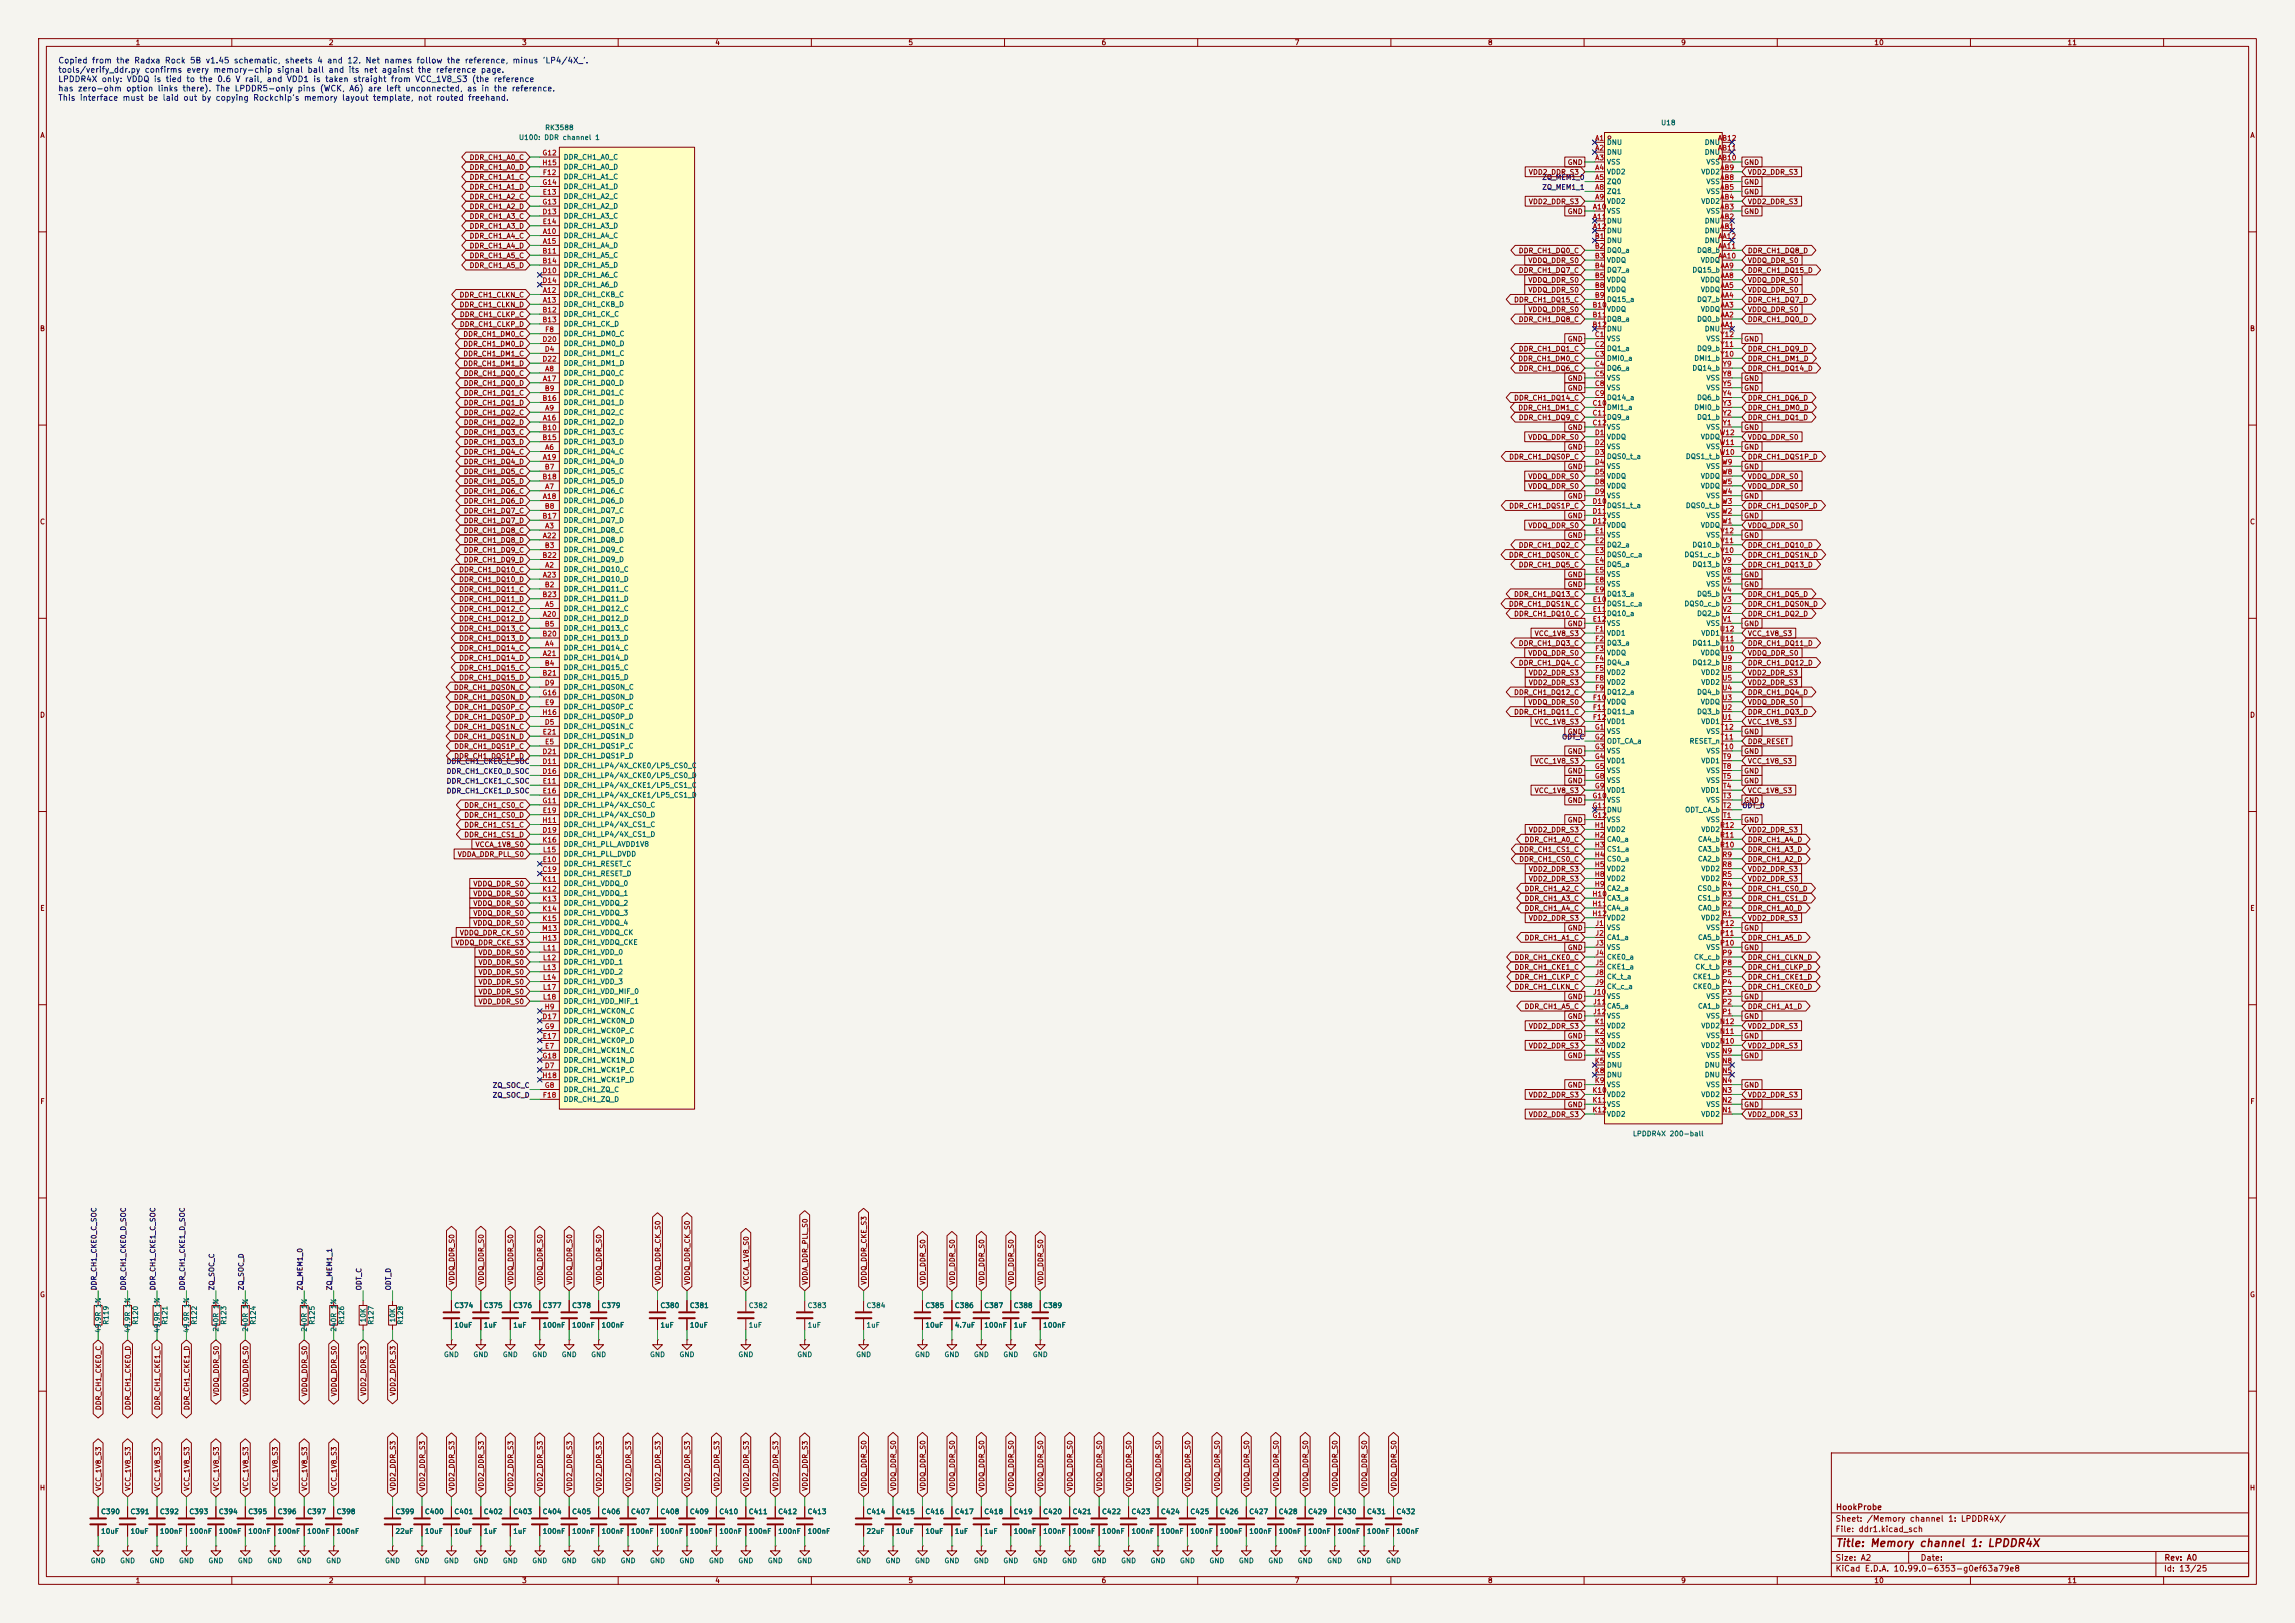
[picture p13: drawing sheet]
<svg xmlns="http://www.w3.org/2000/svg" width="594mm" height="420mm" viewBox="0 0 594 420" stroke-linecap="round" stroke-linejoin="round" font-family="sans-serif">
<defs><g id="words">
<text font-size="2" fill="#840000" x="475" y="400.8">Title: Memory channel 1: LPDDR4X</text>
<g font-size="1.5" fill="#0000c2">
<text x="15" y="16.8">Copied from the Radxa Rock 5B v1.45 schematic, sheets 4 and 12. Net names follow the reference, minus 'LP4/4X_'.</text>
<text x="15" y="19.2">tools/verify_ddr.py confirms every memory-chip signal ball and its net against the reference page.</text>
<text x="15" y="21.6">LPDDR4X only: VDDQ is tied to the 0.6 V rail, and VDD1 is taken straight from VCC_1V8_S3 (the reference</text>
<text x="15" y="24">has zero-ohm option links there). The LPDDR5-only pins (WCK, A6) are left unconnected, as in the reference.</text>
<text x="15" y="26.4">This interface must be laid out by copying Rockchip's memory layout template, not routed freehand.</text>
</g>
<g font-size="1.5" fill="#840000">
<text x="475" y="394.1">Sheet: /Memory channel 1: LPDDR4X/</text>
<text x="475.1" y="391.1">HookProbe</text>
<text x="475" y="396.8">File: ddr1.kicad_sch</text>
<text x="475" y="407">KiCad E.D.A. 10.99.0-6353-g0ef63a79e8</text>
<text x="475" y="404.2">Size: A2</text>
<text x="497" y="404.2">Date:</text>
<text x="560" y="407">Id: 13/25</text>
<text x="560.1" y="404.2">Rev: A0</text>
</g>
<g font-size="1.3" fill="#840000">
<text x="35" y="12">1</text>
<text x="85" y="12">2</text>
<text x="135" y="12">3</text>
<text x="185" y="12">4</text>
<text x="235" y="12">5</text>
<text x="285" y="12">6</text>
<text x="335" y="12">7</text>
<text x="385" y="12">8</text>
<text x="435" y="12">9</text>
<text x="485" y="12">10</text>
<text x="535" y="12">11</text>
<text x="10.3" y="36">A</text>
<text x="582.3" y="36">A</text>
<text x="121.4" y="41.7">DDR_CH1_A0_C</text>
<text x="121.4" y="44.2">DDR_CH1_A0_D</text>
<text x="121.4" y="46.8">DDR_CH1_A1_C</text>
<text x="395.6" y="45.5">VDD2_DDR_S3</text>
<text x="405.6" y="43">GND</text>
<text x="451.3" y="43">GND</text>
<text x="452.3" y="45.5">VDD2_DDR_S3</text>
<text x="121.4" y="51.9">DDR_CH1_A2_C</text>
<text x="121.4" y="49.3">DDR_CH1_A1_D</text>
<text x="395.6" y="53.1">VDD2_DDR_S3</text>
<text x="451.3" y="48">GND</text>
<text x="451.3" y="50.6">GND</text>
<text x="452.3" y="53.1">VDD2_DDR_S3</text>
<text x="121.4" y="59.5">DDR_CH1_A3_D</text>
<text x="121.4" y="56.9">DDR_CH1_A3_C</text>
<text x="121.4" y="54.4">DDR_CH1_A2_D</text>
<text x="405.6" y="55.7">GND</text>
<text x="451.3" y="55.7">GND</text>
<text x="121.4" y="64.6">DDR_CH1_A4_D</text>
<text x="121.4" y="62">DDR_CH1_A4_C</text>
<text x="393" y="65.8">DDR_CH1_DQ0_C</text>
<text x="452.3" y="65.8">DDR_CH1_DQ8_D</text>
<text x="121.4" y="67.1">DDR_CH1_A5_C</text>
<text x="121.4" y="69.6">DDR_CH1_A5_D</text>
<text x="393" y="70.9">DDR_CH1_DQ7_C</text>
<text x="395.4" y="68.4">VDDQ_DDR_S0</text>
<text x="452.3" y="68.4">VDDQ_DDR_S0</text>
<text x="452.3" y="70.9">DDR_CH1_DQ15_D</text>
<text x="118.8" y="77.3">DDR_CH1_CLKN_C</text>
<text x="395.4" y="73.4">VDDQ_DDR_S0</text>
<text x="395.4" y="76">VDDQ_DDR_S0</text>
<text x="452.3" y="73.4">VDDQ_DDR_S0</text>
<text x="452.3" y="76">VDDQ_DDR_S0</text>
<text x="118.8" y="79.8">DDR_CH1_CLKN_D</text>
<text x="118.9" y="82.3">DDR_CH1_CLKP_C</text>
<text x="391.7" y="78.5">DDR_CH1_DQ15_C</text>
<text x="393" y="83.6">DDR_CH1_DQ8_C</text>
<text x="395.4" y="81.1">VDDQ_DDR_S0</text>
<text x="452.3" y="78.5">DDR_CH1_DQ7_D</text>
<text x="452.3" y="83.6">DDR_CH1_DQ0_D</text>
<text x="452.3" y="81.1">VDDQ_DDR_S0</text>
<text x="10.2" y="86">B</text>
<text x="118.9" y="84.9">DDR_CH1_CLKP_D</text>
<text x="119.8" y="90">DDR_CH1_DM0_D</text>
<text x="119.8" y="87.4">DDR_CH1_DM0_C</text>
<text x="405.6" y="88.7">GND</text>
<text x="451.3" y="88.7">GND</text>
<text x="582.2" y="86">B</text>
<text x="119.8" y="95">DDR_CH1_DM1_D</text>
<text x="119.8" y="92.5">DDR_CH1_DM1_C</text>
<text x="392.8" y="93.8">DDR_CH1_DM0_C</text>
<text x="393" y="91.2">DDR_CH1_DQ1_C</text>
<text x="452.3" y="93.8">DDR_CH1_DM1_D</text>
<text x="452.3" y="91.2">DDR_CH1_DQ9_D</text>
<text x="119.9" y="100.1">DDR_CH1_DQ0_D</text>
<text x="119.9" y="97.6">DDR_CH1_DQ0_C</text>
<text x="393" y="96.3">DDR_CH1_DQ6_C</text>
<text x="405.6" y="98.8">GND</text>
<text x="405.6" y="101.4">GND</text>
<text x="451.3" y="98.8">GND</text>
<text x="451.3" y="101.4">GND</text>
<text x="452.3" y="96.3">DDR_CH1_DQ14_D</text>
<text x="119.9" y="107.7">DDR_CH1_DQ2_C</text>
<text x="119.9" y="105.2">DDR_CH1_DQ1_D</text>
<text x="119.9" y="102.7">DDR_CH1_DQ1_C</text>
<text x="391.7" y="103.9">DDR_CH1_DQ14_C</text>
<text x="392.8" y="106.5">DDR_CH1_DM1_C</text>
<text x="452.3" y="106.5">DDR_CH1_DM0_D</text>
<text x="452.3" y="103.9">DDR_CH1_DQ6_D</text>
<text x="119.9" y="112.8">DDR_CH1_DQ3_C</text>
<text x="119.9" y="110.3">DDR_CH1_DQ2_D</text>
<text x="393" y="109">DDR_CH1_DQ9_C</text>
<text x="405.6" y="111.5">GND</text>
<text x="451.3" y="111.5">GND</text>
<text x="452.3" y="109">DDR_CH1_DQ1_D</text>
<text x="119.9" y="117.9">DDR_CH1_DQ4_C</text>
<text x="119.9" y="115.4">DDR_CH1_DQ3_D</text>
<text x="390.5" y="119.2">DDR_CH1_DQS0P_C</text>
<text x="395.4" y="114.1">VDDQ_DDR_S0</text>
<text x="405.6" y="116.6">GND</text>
<text x="451.3" y="116.6">GND</text>
<text x="452.3" y="119.2">DDR_CH1_DQS1P_D</text>
<text x="452.3" y="114.1">VDDQ_DDR_S0</text>
<text x="119.9" y="125.5">DDR_CH1_DQ5_D</text>
<text x="119.9" y="123">DDR_CH1_DQ5_C</text>
<text x="119.9" y="120.4">DDR_CH1_DQ4_D</text>
<text x="395.4" y="124.2">VDDQ_DDR_S0</text>
<text x="405.6" y="121.7">GND</text>
<text x="451.3" y="121.7">GND</text>
<text x="452.3" y="124.2">VDDQ_DDR_S0</text>
<text x="119.9" y="130.6">DDR_CH1_DQ6_D</text>
<text x="119.9" y="128.1">DDR_CH1_DQ6_C</text>
<text x="390.5" y="131.9">DDR_CH1_DQS1P_C</text>
<text x="395.4" y="126.8">VDDQ_DDR_S0</text>
<text x="405.6" y="129.3">GND</text>
<text x="451.3" y="129.3">GND</text>
<text x="452.3" y="126.8">VDDQ_DDR_S0</text>
<text x="452.3" y="131.9">DDR_CH1_DQS0P_D</text>
<text x="10.2" y="136">C</text>
<text x="119.9" y="135.7">DDR_CH1_DQ7_D</text>
<text x="119.9" y="133.1">DDR_CH1_DQ7_C</text>
<text x="395.4" y="136.9">VDDQ_DDR_S0</text>
<text x="405.6" y="134.4">GND</text>
<text x="451.3" y="134.4">GND</text>
<text x="452.3" y="136.9">VDDQ_DDR_S0</text>
<text x="582.2" y="136">C</text>
<text x="119.9" y="143.3">DDR_CH1_DQ9_C</text>
<text x="119.9" y="140.8">DDR_CH1_DQ8_D</text>
<text x="119.9" y="138.2">DDR_CH1_DQ8_C</text>
<text x="393" y="142">DDR_CH1_DQ2_C</text>
<text x="405.6" y="139.5">GND</text>
<text x="451.3" y="139.5">GND</text>
<text x="452.3" y="142">DDR_CH1_DQ10_D</text>
<text x="118.7" y="148.4">DDR_CH1_DQ10_C</text>
<text x="119.9" y="145.8">DDR_CH1_DQ9_D</text>
<text x="390.4" y="144.6">DDR_CH1_DQS0N_C</text>
<text x="393" y="147.1">DDR_CH1_DQ5_C</text>
<text x="405.6" y="149.6">GND</text>
<text x="451.3" y="149.6">GND</text>
<text x="452.3" y="147.1">DDR_CH1_DQ13_D</text>
<text x="452.3" y="144.6">DDR_CH1_DQS1N_D</text>
<text x="118.7" y="156">DDR_CH1_DQ11_D</text>
<text x="118.7" y="153.5">DDR_CH1_DQ11_C</text>
<text x="118.7" y="150.9">DDR_CH1_DQ10_D</text>
<text x="391.7" y="154.7">DDR_CH1_DQ13_C</text>
<text x="405.6" y="152.2">GND</text>
<text x="451.3" y="152.2">GND</text>
<text x="452.3" y="154.7">DDR_CH1_DQ5_D</text>
<text x="118.7" y="161.1">DDR_CH1_DQ12_D</text>
<text x="118.7" y="158.5">DDR_CH1_DQ12_C</text>
<text x="390.4" y="157.3">DDR_CH1_DQS1N_C</text>
<text x="391.7" y="159.8">DDR_CH1_DQ10_C</text>
<text x="452.3" y="159.8">DDR_CH1_DQ2_D</text>
<text x="452.3" y="157.3">DDR_CH1_DQS0N_D</text>
<text x="118.7" y="166.2">DDR_CH1_DQ13_D</text>
<text x="118.7" y="163.6">DDR_CH1_DQ13_C</text>
<text x="393" y="167.4">DDR_CH1_DQ3_C</text>
<text x="397.1" y="164.9">VCC_1V8_S3</text>
<text x="405.6" y="162.3">GND</text>
<text x="451.3" y="162.3">GND</text>
<text x="452.3" y="167.4">DDR_CH1_DQ11_D</text>
<text x="452.3" y="164.9">VCC_1V8_S3</text>
<text x="118.7" y="173.8">DDR_CH1_DQ15_C</text>
<text x="118.7" y="171.2">DDR_CH1_DQ14_D</text>
<text x="118.7" y="168.7">DDR_CH1_DQ14_C</text>
<text x="393" y="172.5">DDR_CH1_DQ4_C</text>
<text x="395.4" y="170">VDDQ_DDR_S0</text>
<text x="452.3" y="172.5">DDR_CH1_DQ12_D</text>
<text x="452.3" y="170">VDDQ_DDR_S0</text>
<text x="117.4" y="178.9">DDR_CH1_DQS0N_C</text>
<text x="118.7" y="176.3">DDR_CH1_DQ15_D</text>
<text x="395.6" y="175">VDD2_DDR_S3</text>
<text x="395.6" y="177.6">VDD2_DDR_S3</text>
<text x="452.3" y="177.6">VDD2_DDR_S3</text>
<text x="452.3" y="175">VDD2_DDR_S3</text>
<text x="10.2" y="186">D</text>
<text x="117.4" y="181.4">DDR_CH1_DQS0N_D</text>
<text x="117.4" y="183.9">DDR_CH1_DQS0P_C</text>
<text x="391.7" y="180.1">DDR_CH1_DQ12_C</text>
<text x="391.7" y="185.2">DDR_CH1_DQ11_C</text>
<text x="395.4" y="182.7">VDDQ_DDR_S0</text>
<text x="452.3" y="182.7">VDDQ_DDR_S0</text>
<text x="452.3" y="180.1">DDR_CH1_DQ4_D</text>
<text x="452.3" y="185.2">DDR_CH1_DQ3_D</text>
<text x="582.2" y="186">D</text>
<text x="117.4" y="191.6">DDR_CH1_DQS1N_D</text>
<text x="117.4" y="189">DDR_CH1_DQS1N_C</text>
<text x="117.4" y="186.5">DDR_CH1_DQS0P_D</text>
<text x="397.1" y="187.7">VCC_1V8_S3</text>
<text x="405.6" y="190.3">GND</text>
<text x="451.3" y="190.3">GND</text>
<text x="452.3" y="187.7">VCC_1V8_S3</text>
<text x="117.4" y="196.6">DDR_CH1_DQS1P_D</text>
<text x="117.4" y="194.1">DDR_CH1_DQS1P_C</text>
<text x="397.1" y="197.9">VCC_1V8_S3</text>
<text x="405.6" y="195.4">GND</text>
<text x="451.3" y="195.4">GND</text>
<text x="452.3" y="197.9">VCC_1V8_S3</text>
<text x="452.3" y="192.8">DDR_RESET</text>
<text x="405.6" y="200.4">GND</text>
<text x="405.6" y="203">GND</text>
<text x="451.3" y="203">GND</text>
<text x="451.3" y="200.4">GND</text>
<text x="120" y="209.3">DDR_CH1_CS0_C</text>
<text x="397.1" y="205.5">VCC_1V8_S3</text>
<text x="405.6" y="208.1">GND</text>
<text x="451.3" y="208.1">GND</text>
<text x="452.3" y="205.5">VCC_1V8_S3</text>
<text x="120" y="214.4">DDR_CH1_CS1_C</text>
<text x="120" y="211.9">DDR_CH1_CS0_D</text>
<text x="395.6" y="215.7">VDD2_DDR_S3</text>
<text x="405.6" y="213.1">GND</text>
<text x="451.3" y="213.1">GND</text>
<text x="452.3" y="215.7">VDD2_DDR_S3</text>
<text x="120" y="217">DDR_CH1_CS1_D</text>
<text x="122.9" y="219.5">VCCA_1V8_S0</text>
<text x="393.1" y="220.8">DDR_CH1_CS1_C</text>
<text x="394.5" y="218.2">DDR_CH1_A0_C</text>
<text x="452.3" y="220.8">DDR_CH1_A3_D</text>
<text x="452.3" y="218.2">DDR_CH1_A4_D</text>
<text x="118.3" y="222">VDDA_DDR_PLL_S0</text>
<text x="393.1" y="223.3">DDR_CH1_CS0_C</text>
<text x="395.6" y="225.8">VDD2_DDR_S3</text>
<text x="452.3" y="225.8">VDD2_DDR_S3</text>
<text x="452.3" y="223.3">DDR_CH1_A2_D</text>
<text x="122.4" y="229.7">VDDQ_DDR_S0</text>
<text x="122.4" y="232.2">VDDQ_DDR_S0</text>
<text x="394.5" y="230.9">DDR_CH1_A2_C</text>
<text x="394.5" y="233.5">DDR_CH1_A3_C</text>
<text x="395.6" y="228.4">VDD2_DDR_S3</text>
<text x="452.3" y="230.9">DDR_CH1_CS0_D</text>
<text x="452.3" y="228.4">VDD2_DDR_S3</text>
<text x="452.3" y="233.5">DDR_CH1_CS1_D</text>
<text x="10.3" y="236">E</text>
<text x="122.4" y="239.8">VDDQ_DDR_S0</text>
<text x="122.4" y="237.3">VDDQ_DDR_S0</text>
<text x="122.4" y="234.7">VDDQ_DDR_S0</text>
<text x="394.5" y="236">DDR_CH1_A4_C</text>
<text x="395.6" y="238.5">VDD2_DDR_S3</text>
<text x="452.3" y="236">DDR_CH1_A0_D</text>
<text x="452.3" y="238.5">VDD2_DDR_S3</text>
<text x="582.3" y="236">E</text>
<text x="117.7" y="244.9">VDDQ_DDR_CKE_S3</text>
<text x="118.9" y="242.4">VDDQ_DDR_CK_S0</text>
<text x="394.5" y="243.6">DDR_CH1_A1_C</text>
<text x="405.6" y="241.1">GND</text>
<text x="451.3" y="241.1">GND</text>
<text x="452.3" y="243.6">DDR_CH1_A5_D</text>
<text x="123.7" y="250">VDD_DDR_S0</text>
<text x="123.7" y="247.4">VDD_DDR_S0</text>
<text x="391.9" y="248.7">DDR_CH1_CKE0_C</text>
<text x="391.9" y="251.2">DDR_CH1_CKE1_C</text>
<text x="405.6" y="246.2">GND</text>
<text x="451.3" y="246.2">GND</text>
<text x="452.3" y="248.7">DDR_CH1_CLKN_D</text>
<text x="452.3" y="251.2">DDR_CH1_CLKP_D</text>
<text x="123.7" y="255.1">VDD_DDR_S0</text>
<text x="123.7" y="252.5">VDD_DDR_S0</text>
<text x="123.7" y="257.6">VDD_DDR_S0</text>
<text x="391.9" y="256.3">DDR_CH1_CLKN_C</text>
<text x="391.9" y="253.8">DDR_CH1_CLKP_C</text>
<text x="452.3" y="253.8">DDR_CH1_CKE1_D</text>
<text x="452.3" y="256.3">DDR_CH1_CKE0_D</text>
<text x="123.7" y="260.1">VDD_DDR_S0</text>
<text x="394.5" y="261.4">DDR_CH1_A5_C</text>
<text x="405.6" y="263.9">GND</text>
<text x="405.6" y="258.9">GND</text>
<text x="451.3" y="263.9">GND</text>
<text x="451.3" y="258.9">GND</text>
<text x="452.3" y="261.4">DDR_CH1_A1_D</text>
<text x="395.6" y="266.5">VDD2_DDR_S3</text>
<text x="405.6" y="269">GND</text>
<text x="451.3" y="269">GND</text>
<text x="452.3" y="266.5">VDD2_DDR_S3</text>
<text x="395.6" y="271.6">VDD2_DDR_S3</text>
<text x="405.6" y="274.1">GND</text>
<text x="451.3" y="274.1">GND</text>
<text x="452.3" y="271.6">VDD2_DDR_S3</text>
<text x="405.6" y="281.7">GND</text>
<text x="451.3" y="281.7">GND</text>
<text x="10.3" y="286">F</text>
<text x="395.6" y="284.3">VDD2_DDR_S3</text>
<text x="405.6" y="286.8">GND</text>
<text x="451.3" y="286.8">GND</text>
<text x="452.3" y="284.3">VDD2_DDR_S3</text>
<text x="582.3" y="286">F</text>
<text x="395.6" y="289.3">VDD2_DDR_S3</text>
<text x="452.3" y="289.3">VDD2_DDR_S3</text>
<text x="10.2" y="336">G</text>
<text x="117.9" y="332.6" transform="rotate(-90 117.9 332.6)">VDDQ_DDR_S0</text>
<text x="125.5" y="332.6" transform="rotate(-90 125.5 332.6)">VDDQ_DDR_S0</text>
<text x="133.1" y="332.6" transform="rotate(-90 133.1 332.6)">VDDQ_DDR_S0</text>
<text x="140.8" y="332.6" transform="rotate(-90 140.8 332.6)">VDDQ_DDR_S0</text>
<text x="148.4" y="332.6" transform="rotate(-90 148.4 332.6)">VDDQ_DDR_S0</text>
<text x="156" y="332.6" transform="rotate(-90 156 332.6)">VDDQ_DDR_S0</text>
<text x="171.2" y="332.6" transform="rotate(-90 171.2 332.6)">VDDQ_DDR_CK_S0</text>
<text x="178.9" y="332.6" transform="rotate(-90 178.9 332.6)">VDDQ_DDR_CK_S0</text>
<text x="194.1" y="332.6" transform="rotate(-90 194.1 332.6)">VCCA_1V8_S0</text>
<text x="209.3" y="332.6" transform="rotate(-90 209.3 332.6)">VDDA_DDR_PLL_S0</text>
<text x="224.6" y="332.6" transform="rotate(-90 224.6 332.6)">VDDQ_DDR_CKE_S3</text>
<text x="239.8" y="332.6" transform="rotate(-90 239.8 332.6)">VDD_DDR_S0</text>
<text x="247.4" y="332.6" transform="rotate(-90 247.4 332.6)">VDD_DDR_S0</text>
<text x="255.1" y="332.6" transform="rotate(-90 255.1 332.6)">VDD_DDR_S0</text>
<text x="262.7" y="332.6" transform="rotate(-90 262.7 332.6)">VDD_DDR_S0</text>
<text x="270.3" y="332.6" transform="rotate(-90 270.3 332.6)">VDD_DDR_S0</text>
<text x="582.2" y="336">G</text>
<text x="26.5" y="365.1" transform="rotate(-90 26.5 365.1)">DDR_CH1_CKE0_C</text>
<text x="34.1" y="365.1" transform="rotate(-90 34.1 365.1)">DDR_CH1_CKE0_D</text>
<text x="41.7" y="365.1" transform="rotate(-90 41.7 365.1)">DDR_CH1_CKE1_C</text>
<text x="49.3" y="365.1" transform="rotate(-90 49.3 365.1)">DDR_CH1_CKE1_D</text>
<text x="56.9" y="361.5" transform="rotate(-90 56.9 361.5)">VDDQ_DDR_S0</text>
<text x="64.6" y="361.5" transform="rotate(-90 64.6 361.5)">VDDQ_DDR_S0</text>
<text x="79.8" y="361.5" transform="rotate(-90 79.8 361.5)">VDDQ_DDR_S0</text>
<text x="87.4" y="361.5" transform="rotate(-90 87.4 361.5)">VDDQ_DDR_S0</text>
<text x="95" y="361.4" transform="rotate(-90 95 361.4)">VDD2_DDR_S3</text>
<text x="102.7" y="361.4" transform="rotate(-90 102.7 361.4)">VDD2_DDR_S3</text>
<text x="10.2" y="386">H</text>
<text x="26.5" y="385.9" transform="rotate(-90 26.5 385.9)">VCC_1V8_S3</text>
<text x="34.1" y="385.9" transform="rotate(-90 34.1 385.9)">VCC_1V8_S3</text>
<text x="41.7" y="385.9" transform="rotate(-90 41.7 385.9)">VCC_1V8_S3</text>
<text x="49.3" y="385.9" transform="rotate(-90 49.3 385.9)">VCC_1V8_S3</text>
<text x="56.9" y="385.9" transform="rotate(-90 56.9 385.9)">VCC_1V8_S3</text>
<text x="64.6" y="385.9" transform="rotate(-90 64.6 385.9)">VCC_1V8_S3</text>
<text x="72.2" y="385.9" transform="rotate(-90 72.2 385.9)">VCC_1V8_S3</text>
<text x="79.8" y="385.9" transform="rotate(-90 79.8 385.9)">VCC_1V8_S3</text>
<text x="87.4" y="385.9" transform="rotate(-90 87.4 385.9)">VCC_1V8_S3</text>
<text x="102.7" y="385.9" transform="rotate(-90 102.7 385.9)">VDD2_DDR_S3</text>
<text x="110.3" y="385.9" transform="rotate(-90 110.3 385.9)">VDD2_DDR_S3</text>
<text x="117.9" y="385.9" transform="rotate(-90 117.9 385.9)">VDD2_DDR_S3</text>
<text x="125.5" y="385.9" transform="rotate(-90 125.5 385.9)">VDD2_DDR_S3</text>
<text x="133.1" y="385.9" transform="rotate(-90 133.1 385.9)">VDD2_DDR_S3</text>
<text x="140.8" y="385.9" transform="rotate(-90 140.8 385.9)">VDD2_DDR_S3</text>
<text x="148.4" y="385.9" transform="rotate(-90 148.4 385.9)">VDD2_DDR_S3</text>
<text x="156" y="385.9" transform="rotate(-90 156 385.9)">VDD2_DDR_S3</text>
<text x="163.6" y="385.9" transform="rotate(-90 163.6 385.9)">VDD2_DDR_S3</text>
<text x="171.2" y="385.9" transform="rotate(-90 171.2 385.9)">VDD2_DDR_S3</text>
<text x="178.9" y="385.9" transform="rotate(-90 178.9 385.9)">VDD2_DDR_S3</text>
<text x="186.5" y="385.9" transform="rotate(-90 186.5 385.9)">VDD2_DDR_S3</text>
<text x="194.1" y="385.9" transform="rotate(-90 194.1 385.9)">VDD2_DDR_S3</text>
<text x="201.7" y="385.9" transform="rotate(-90 201.7 385.9)">VDD2_DDR_S3</text>
<text x="209.3" y="385.9" transform="rotate(-90 209.3 385.9)">VDD2_DDR_S3</text>
<text x="224.6" y="385.9" transform="rotate(-90 224.6 385.9)">VDDQ_DDR_S0</text>
<text x="232.2" y="385.9" transform="rotate(-90 232.2 385.9)">VDDQ_DDR_S0</text>
<text x="239.8" y="385.9" transform="rotate(-90 239.8 385.9)">VDDQ_DDR_S0</text>
<text x="247.4" y="385.9" transform="rotate(-90 247.4 385.9)">VDDQ_DDR_S0</text>
<text x="255.1" y="385.9" transform="rotate(-90 255.1 385.9)">VDDQ_DDR_S0</text>
<text x="262.7" y="385.9" transform="rotate(-90 262.7 385.9)">VDDQ_DDR_S0</text>
<text x="270.3" y="385.9" transform="rotate(-90 270.3 385.9)">VDDQ_DDR_S0</text>
<text x="277.9" y="385.9" transform="rotate(-90 277.9 385.9)">VDDQ_DDR_S0</text>
<text x="285.5" y="385.9" transform="rotate(-90 285.5 385.9)">VDDQ_DDR_S0</text>
<text x="293.2" y="385.9" transform="rotate(-90 293.2 385.9)">VDDQ_DDR_S0</text>
<text x="300.8" y="385.9" transform="rotate(-90 300.8 385.9)">VDDQ_DDR_S0</text>
<text x="308.4" y="385.9" transform="rotate(-90 308.4 385.9)">VDDQ_DDR_S0</text>
<text x="316" y="385.9" transform="rotate(-90 316 385.9)">VDDQ_DDR_S0</text>
<text x="323.6" y="385.9" transform="rotate(-90 323.6 385.9)">VDDQ_DDR_S0</text>
<text x="331.3" y="385.9" transform="rotate(-90 331.3 385.9)">VDDQ_DDR_S0</text>
<text x="338.9" y="385.9" transform="rotate(-90 338.9 385.9)">VDDQ_DDR_S0</text>
<text x="346.5" y="385.9" transform="rotate(-90 346.5 385.9)">VDDQ_DDR_S0</text>
<text x="354.1" y="385.9" transform="rotate(-90 354.1 385.9)">VDDQ_DDR_S0</text>
<text x="361.7" y="385.9" transform="rotate(-90 361.7 385.9)">VDDQ_DDR_S0</text>
<text x="582.2" y="386">H</text>
<text x="35" y="410">1</text>
<text x="85" y="410">2</text>
<text x="135" y="410">3</text>
<text x="185" y="410">4</text>
<text x="235" y="410">5</text>
<text x="285" y="410">6</text>
<text x="335" y="410">7</text>
<text x="385" y="410">8</text>
<text x="435" y="410">9</text>
<text x="485" y="410">10</text>
<text x="535" y="410">11</text>
</g>
<g font-size="1.3" fill="#006464">
<text x="141" y="34">RK3588</text>
<text x="429.8" y="32.7">U18</text>
<text x="134.2" y="36.5">U100: DDR channel 1</text>
<text x="145.8" y="41.6">DDR_CH1_A0_C</text>
<text x="415.8" y="37.8">DNU</text>
<text x="415.8" y="40.3">DNU</text>
<text x="441.1" y="40.3">DNU</text>
<text x="441.1" y="37.8">DNU</text>
<text x="145.8" y="46.7">DDR_CH1_A1_C</text>
<text x="145.8" y="44.1">DDR_CH1_A0_D</text>
<text x="415.8" y="42.9">VSS</text>
<text x="415.8" y="45.4">VDD2</text>
<text x="415.8" y="48">ZQ0</text>
<text x="440.2" y="45.4">VDD2</text>
<text x="441.5" y="48">VSS</text>
<text x="441.5" y="42.9">VSS</text>
<text x="145.8" y="51.8">DDR_CH1_A2_C</text>
<text x="145.8" y="49.2">DDR_CH1_A1_D</text>
<text x="415.8" y="50.5">ZQ1</text>
<text x="415.8" y="53">VDD2</text>
<text x="440.2" y="53">VDD2</text>
<text x="441.5" y="50.5">VSS</text>
<text x="145.8" y="56.8">DDR_CH1_A3_C</text>
<text x="145.8" y="59.4">DDR_CH1_A3_D</text>
<text x="145.8" y="54.3">DDR_CH1_A2_D</text>
<text x="415.8" y="55.6">VSS</text>
<text x="415.8" y="58.1">DNU</text>
<text x="441.1" y="58.1">DNU</text>
<text x="441.5" y="55.6">VSS</text>
<text x="145.8" y="61.9">DDR_CH1_A4_C</text>
<text x="145.8" y="64.5">DDR_CH1_A4_D</text>
<text x="415.8" y="60.7">DNU</text>
<text x="415.8" y="63.2">DNU</text>
<text x="415.8" y="65.7">DQ0_a</text>
<text x="439.1" y="65.7">DQ8_b</text>
<text x="441.1" y="63.2">DNU</text>
<text x="441.1" y="60.7">DNU</text>
<text x="145.8" y="67">DDR_CH1_A5_C</text>
<text x="145.8" y="69.5">DDR_CH1_A5_D</text>
<text x="415.8" y="68.3">VDDQ</text>
<text x="415.8" y="70.8">DQ7_a</text>
<text x="437.9" y="70.8">DQ15_b</text>
<text x="440.1" y="68.3">VDDQ</text>
<text x="145.8" y="77.2">DDR_CH1_CKB_C</text>
<text x="145.8" y="72.1">DDR_CH1_A6_C</text>
<text x="145.8" y="74.6">DDR_CH1_A6_D</text>
<text x="415.8" y="73.4">VDDQ</text>
<text x="415.8" y="75.9">VDDQ</text>
<text x="440.1" y="75.9">VDDQ</text>
<text x="440.1" y="73.4">VDDQ</text>
<text x="145.8" y="79.7">DDR_CH1_CKB_D</text>
<text x="145.8" y="82.2">DDR_CH1_CK_C</text>
<text x="415.8" y="78.4">DQ15_a</text>
<text x="415.8" y="81">VDDQ</text>
<text x="415.8" y="83.5">DQ8_a</text>
<text x="439.1" y="83.5">DQ0_b</text>
<text x="439.1" y="78.4">DQ7_b</text>
<text x="440.1" y="81">VDDQ</text>
<text x="145.8" y="84.8">DDR_CH1_CK_D</text>
<text x="145.8" y="89.9">DDR_CH1_DM0_D</text>
<text x="145.8" y="87.3">DDR_CH1_DM0_C</text>
<text x="415.8" y="86.1">DNU</text>
<text x="415.8" y="88.6">VSS</text>
<text x="441.1" y="86.1">DNU</text>
<text x="441.5" y="88.6">VSS</text>
<text x="145.8" y="92.4">DDR_CH1_DM1_C</text>
<text x="145.8" y="94.9">DDR_CH1_DM1_D</text>
<text x="415.8" y="91.1">DQ1_a</text>
<text x="415.8" y="93.7">DMI0_a</text>
<text x="438.4" y="93.7">DMI1_b</text>
<text x="439.1" y="91.1">DQ9_b</text>
<text x="145.8" y="97.5">DDR_CH1_DQ0_C</text>
<text x="145.8" y="100">DDR_CH1_DQ0_D</text>
<text x="415.8" y="96.2">DQ6_a</text>
<text x="415.8" y="98.8">VSS</text>
<text x="415.8" y="101.3">VSS</text>
<text x="437.9" y="96.2">DQ14_b</text>
<text x="441.5" y="101.3">VSS</text>
<text x="441.5" y="98.8">VSS</text>
<text x="145.8" y="107.6">DDR_CH1_DQ2_C</text>
<text x="145.8" y="102.6">DDR_CH1_DQ1_C</text>
<text x="145.8" y="105.1">DDR_CH1_DQ1_D</text>
<text x="415.8" y="103.8">DQ14_a</text>
<text x="415.8" y="106.4">DMI1_a</text>
<text x="438.4" y="106.4">DMI0_b</text>
<text x="439.1" y="103.8">DQ6_b</text>
<text x="145.8" y="110.2">DDR_CH1_DQ2_D</text>
<text x="145.8" y="112.7">DDR_CH1_DQ3_C</text>
<text x="415.8" y="108.9">DQ9_a</text>
<text x="415.8" y="111.5">VSS</text>
<text x="415.8" y="114">VDDQ</text>
<text x="439.1" y="108.9">DQ1_b</text>
<text x="440.1" y="114">VDDQ</text>
<text x="441.5" y="111.5">VSS</text>
<text x="145.8" y="117.8">DDR_CH1_DQ4_C</text>
<text x="145.8" y="115.3">DDR_CH1_DQ3_D</text>
<text x="415.8" y="116.5">VSS</text>
<text x="415.8" y="119.1">DQS0_t_a</text>
<text x="436.2" y="119.1">DQS1_t_b</text>
<text x="441.5" y="116.5">VSS</text>
<text x="145.8" y="120.3">DDR_CH1_DQ4_D</text>
<text x="145.8" y="122.9">DDR_CH1_DQ5_C</text>
<text x="145.8" y="125.4">DDR_CH1_DQ5_D</text>
<text x="415.8" y="121.6">VSS</text>
<text x="415.8" y="124.2">VDDQ</text>
<text x="440.1" y="124.2">VDDQ</text>
<text x="441.5" y="121.6">VSS</text>
<text x="145.8" y="128">DDR_CH1_DQ6_C</text>
<text x="145.8" y="130.5">DDR_CH1_DQ6_D</text>
<text x="415.8" y="126.7">VDDQ</text>
<text x="415.8" y="129.2">VSS</text>
<text x="415.8" y="131.8">DQS1_t_a</text>
<text x="436.2" y="131.8">DQS0_t_b</text>
<text x="440.1" y="126.7">VDDQ</text>
<text x="441.5" y="129.2">VSS</text>
<text x="145.8" y="133">DDR_CH1_DQ7_C</text>
<text x="145.8" y="135.6">DDR_CH1_DQ7_D</text>
<text x="415.8" y="134.3">VSS</text>
<text x="415.8" y="136.9">VDDQ</text>
<text x="440.1" y="136.9">VDDQ</text>
<text x="441.5" y="134.3">VSS</text>
<text x="145.8" y="138.1">DDR_CH1_DQ8_C</text>
<text x="145.8" y="140.7">DDR_CH1_DQ8_D</text>
<text x="145.8" y="143.2">DDR_CH1_DQ9_C</text>
<text x="415.8" y="139.4">VSS</text>
<text x="415.8" y="141.9">DQ2_a</text>
<text x="437.9" y="141.9">DQ10_b</text>
<text x="441.5" y="139.4">VSS</text>
<text x="145.8" y="148.3">DDR_CH1_DQ10_C</text>
<text x="145.8" y="145.7">DDR_CH1_DQ9_D</text>
<text x="415.8" y="144.5">DQS0_c_a</text>
<text x="415.8" y="147">DQ5_a</text>
<text x="415.8" y="149.6">VSS</text>
<text x="435.8" y="144.5">DQS1_c_b</text>
<text x="437.9" y="147">DQ13_b</text>
<text x="441.5" y="149.6">VSS</text>
<text x="145.8" y="150.8">DDR_CH1_DQ10_D</text>
<text x="145.8" y="153.4">DDR_CH1_DQ11_C</text>
<text x="145.8" y="155.9">DDR_CH1_DQ11_D</text>
<text x="415.8" y="152.1">VSS</text>
<text x="415.8" y="154.6">DQ13_a</text>
<text x="439.1" y="154.6">DQ5_b</text>
<text x="441.5" y="152.1">VSS</text>
<text x="145.8" y="158.4">DDR_CH1_DQ12_C</text>
<text x="145.8" y="161">DDR_CH1_DQ12_D</text>
<text x="415.8" y="157.2">DQS1_c_a</text>
<text x="415.8" y="159.7">DQ10_a</text>
<text x="435.8" y="157.2">DQS0_c_b</text>
<text x="439.1" y="159.7">DQ2_b</text>
<text x="145.8" y="163.5">DDR_CH1_DQ13_C</text>
<text x="145.8" y="166.1">DDR_CH1_DQ13_D</text>
<text x="415.8" y="162.3">VSS</text>
<text x="415.8" y="164.8">VDD1</text>
<text x="415.8" y="167.3">DQ3_a</text>
<text x="437.9" y="167.3">DQ11_b</text>
<text x="440.2" y="164.8">VDD1</text>
<text x="441.5" y="162.3">VSS</text>
<text x="145.8" y="168.6">DDR_CH1_DQ14_C</text>
<text x="145.8" y="171.1">DDR_CH1_DQ14_D</text>
<text x="145.8" y="173.7">DDR_CH1_DQ15_C</text>
<text x="415.8" y="169.9">VDDQ</text>
<text x="415.8" y="172.4">DQ4_a</text>
<text x="437.9" y="172.4">DQ12_b</text>
<text x="440.1" y="169.9">VDDQ</text>
<text x="145.8" y="176.2">DDR_CH1_DQ15_D</text>
<text x="145.8" y="178.8">DDR_CH1_DQS0N_C</text>
<text x="415.8" y="175">VDD2</text>
<text x="415.8" y="177.5">VDD2</text>
<text x="440.2" y="177.5">VDD2</text>
<text x="440.2" y="175">VDD2</text>
<text x="145.8" y="183.8">DDR_CH1_DQS0P_C</text>
<text x="145.8" y="181.3">DDR_CH1_DQS0N_D</text>
<text x="415.8" y="180">DQ12_a</text>
<text x="415.8" y="182.6">VDDQ</text>
<text x="415.8" y="185.1">DQ11_a</text>
<text x="439.1" y="185.1">DQ3_b</text>
<text x="439.1" y="180">DQ4_b</text>
<text x="440.1" y="182.6">VDDQ</text>
<text x="145.8" y="188.9">DDR_CH1_DQS1N_C</text>
<text x="145.8" y="191.5">DDR_CH1_DQS1N_D</text>
<text x="145.8" y="186.4">DDR_CH1_DQS0P_D</text>
<text x="415.8" y="187.7">VDD1</text>
<text x="415.8" y="190.2">VSS</text>
<text x="440.2" y="187.7">VDD1</text>
<text x="441.5" y="190.2">VSS</text>
<text x="145.8" y="196.5">DDR_CH1_DQS1P_D</text>
<text x="145.8" y="194">DDR_CH1_DQS1P_C</text>
<text x="415.8" y="192.7">ODT_CA_a</text>
<text x="415.8" y="195.3">VSS</text>
<text x="415.8" y="197.8">VDD1</text>
<text x="437.2" y="192.7">RESET_n</text>
<text x="440.2" y="197.8">VDD1</text>
<text x="441.5" y="195.3">VSS</text>
<text x="145.8" y="199.1">DDR_CH1_LP4/4X_CKE0/LP5_CS0_C</text>
<text x="145.8" y="201.6">DDR_CH1_LP4/4X_CKE0/LP5_CS0_D</text>
<text x="415.8" y="200.4">VSS</text>
<text x="415.8" y="202.9">VSS</text>
<text x="441.5" y="202.9">VSS</text>
<text x="441.5" y="200.4">VSS</text>
<text x="145.8" y="204.2">DDR_CH1_LP4/4X_CKE1/LP5_CS1_C</text>
<text x="145.8" y="206.7">DDR_CH1_LP4/4X_CKE1/LP5_CS1_D</text>
<text x="145.8" y="209.2">DDR_CH1_LP4/4X_CS0_C</text>
<text x="415.8" y="205.4">VDD1</text>
<text x="415.8" y="208">VSS</text>
<text x="440.2" y="205.4">VDD1</text>
<text x="441.5" y="208">VSS</text>
<text x="145.8" y="211.8">DDR_CH1_LP4/4X_CS0_D</text>
<text x="145.8" y="214.3">DDR_CH1_LP4/4X_CS1_C</text>
<text x="415.8" y="210.5">DNU</text>
<text x="415.8" y="213.1">VSS</text>
<text x="415.8" y="215.6">VDD2</text>
<text x="436" y="210.5">ODT_CA_b</text>
<text x="440.2" y="215.6">VDD2</text>
<text x="441.5" y="213.1">VSS</text>
<text x="145.8" y="216.9">DDR_CH1_LP4/4X_CS1_D</text>
<text x="145.8" y="219.4">DDR_CH1_PLL_AVDD1V8</text>
<text x="145.8" y="221.9">DDR_CH1_PLL_DVDD</text>
<text x="415.8" y="218.1">CA0_a</text>
<text x="415.8" y="220.7">CS1_a</text>
<text x="439.4" y="220.7">CA3_b</text>
<text x="439.4" y="218.1">CA4_b</text>
<text x="145.8" y="227">DDR_CH1_RESET_D</text>
<text x="145.8" y="224.5">DDR_CH1_RESET_C</text>
<text x="415.8" y="223.2">CS0_a</text>
<text x="415.8" y="225.8">VDD2</text>
<text x="439.4" y="223.2">CA2_b</text>
<text x="440.2" y="225.8">VDD2</text>
<text x="145.8" y="229.6">DDR_CH1_VDDQ_0</text>
<text x="145.8" y="232.1">DDR_CH1_VDDQ_1</text>
<text x="415.8" y="228.3">VDD2</text>
<text x="415.8" y="230.8">CA2_a</text>
<text x="415.8" y="233.4">CA3_a</text>
<text x="439.2" y="233.4">CS1_b</text>
<text x="439.2" y="230.8">CS0_b</text>
<text x="440.2" y="228.3">VDD2</text>
<text x="145.8" y="234.6">DDR_CH1_VDDQ_2</text>
<text x="145.8" y="237.2">DDR_CH1_VDDQ_3</text>
<text x="145.8" y="239.7">DDR_CH1_VDDQ_4</text>
<text x="415.8" y="235.9">CA4_a</text>
<text x="415.8" y="238.5">VDD2</text>
<text x="439.4" y="235.9">CA0_b</text>
<text x="440.2" y="238.5">VDD2</text>
<text x="145.8" y="244.8">DDR_CH1_VDDQ_CKE</text>
<text x="145.8" y="242.3">DDR_CH1_VDDQ_CK</text>
<text x="415.8" y="241">VSS</text>
<text x="415.8" y="243.5">CA1_a</text>
<text x="439.4" y="243.5">CA5_b</text>
<text x="441.5" y="241">VSS</text>
<text x="145.8" y="247.3">DDR_CH1_VDD_0</text>
<text x="145.8" y="249.9">DDR_CH1_VDD_1</text>
<text x="415.8" y="246.1">VSS</text>
<text x="415.8" y="248.6">CKE0_a</text>
<text x="415.8" y="251.2">CKE1_a</text>
<text x="438.3" y="248.6">CK_c_b</text>
<text x="438.7" y="251.2">CK_t_b</text>
<text x="441.5" y="246.1">VSS</text>
<text x="145.8" y="252.4">DDR_CH1_VDD_2</text>
<text x="145.8" y="255">DDR_CH1_VDD_3</text>
<text x="145.8" y="257.5">DDR_CH1_VDD_MIF_0</text>
<text x="415.8" y="253.7">CK_t_a</text>
<text x="415.8" y="256.2">CK_c_a</text>
<text x="438" y="256.2">CKE0_b</text>
<text x="438" y="253.7">CKE1_b</text>
<text x="145.8" y="262.6">DDR_CH1_WCK0N_C</text>
<text x="145.8" y="260">DDR_CH1_VDD_MIF_1</text>
<text x="415.8" y="258.8">VSS</text>
<text x="415.8" y="261.3">CA5_a</text>
<text x="415.8" y="263.9">VSS</text>
<text x="439.4" y="261.3">CA1_b</text>
<text x="441.5" y="263.9">VSS</text>
<text x="441.5" y="258.8">VSS</text>
<text x="145.8" y="265.1">DDR_CH1_WCK0N_D</text>
<text x="145.8" y="267.7">DDR_CH1_WCK0P_C</text>
<text x="415.8" y="266.4">VDD2</text>
<text x="415.8" y="268.9">VSS</text>
<text x="440.2" y="266.4">VDD2</text>
<text x="441.5" y="268.9">VSS</text>
<text x="145.8" y="272.7">DDR_CH1_WCK1N_C</text>
<text x="145.8" y="270.2">DDR_CH1_WCK0P_D</text>
<text x="145.8" y="275.3">DDR_CH1_WCK1N_D</text>
<text x="415.8" y="271.5">VDD2</text>
<text x="415.8" y="274">VSS</text>
<text x="440.2" y="271.5">VDD2</text>
<text x="441.5" y="274">VSS</text>
<text x="145.8" y="277.8">DDR_CH1_WCK1P_C</text>
<text x="145.8" y="280.4">DDR_CH1_WCK1P_D</text>
<text x="415.8" y="276.6">DNU</text>
<text x="415.8" y="279.1">DNU</text>
<text x="415.8" y="281.6">VSS</text>
<text x="441.1" y="279.1">DNU</text>
<text x="441.1" y="276.6">DNU</text>
<text x="441.5" y="281.6">VSS</text>
<text x="145.8" y="285.4">DDR_CH1_ZQ_D</text>
<text x="145.8" y="282.9">DDR_CH1_ZQ_C</text>
<text x="415.8" y="284.2">VDD2</text>
<text x="415.8" y="286.7">VSS</text>
<text x="440.2" y="284.2">VDD2</text>
<text x="441.5" y="286.7">VSS</text>
<text x="415.8" y="289.3">VDD2</text>
<text x="440.2" y="289.3">VDD2</text>
<text x="422.5" y="294.3">LPDDR4X 200-ball</text>
<text x="117.5" y="338.8">C374</text>
<text x="125.1" y="338.8">C375</text>
<text x="132.7" y="338.8">C376</text>
<text x="140.3" y="338.8">C377</text>
<text x="147.9" y="338.8">C378</text>
<text x="155.6" y="338.8">C379</text>
<text x="170.8" y="338.8">C380</text>
<text x="178.4" y="338.8">C381</text>
<text x="193.7" y="338.8">C382</text>
<text x="208.9" y="338.8">C383</text>
<text x="224.1" y="338.8">C384</text>
<text x="239.4" y="338.8">C385</text>
<text x="247" y="338.8">C386</text>
<text x="254.6" y="338.8">C387</text>
<text x="262.2" y="338.8">C388</text>
<text x="269.9" y="338.8">C389</text>
<text x="26.4" y="345.1" transform="rotate(-90 26.4 345.1)">49.9R 1%</text>
<text x="28.4" y="342.9" transform="rotate(-90 28.4 342.9)">R119</text>
<text x="34" y="345.1" transform="rotate(-90 34 345.1)">49.9R 1%</text>
<text x="36" y="342.9" transform="rotate(-90 36 342.9)">R120</text>
<text x="41.6" y="345.1" transform="rotate(-90 41.6 345.1)">49.9R 1%</text>
<text x="43.6" y="342.9" transform="rotate(-90 43.6 342.9)">R121</text>
<text x="49.2" y="345.1" transform="rotate(-90 49.2 345.1)">49.9R 1%</text>
<text x="51.3" y="342.9" transform="rotate(-90 51.3 342.9)">R122</text>
<text x="56.8" y="344.8" transform="rotate(-90 56.8 344.8)">240R 1%</text>
<text x="58.9" y="342.9" transform="rotate(-90 58.9 342.9)">R123</text>
<text x="64.5" y="344.8" transform="rotate(-90 64.5 344.8)">240R 1%</text>
<text x="66.5" y="342.9" transform="rotate(-90 66.5 342.9)">R124</text>
<text x="79.7" y="344.8" transform="rotate(-90 79.7 344.8)">240R 1%</text>
<text x="81.7" y="342.9" transform="rotate(-90 81.7 342.9)">R125</text>
<text x="87.3" y="344.8" transform="rotate(-90 87.3 344.8)">240R 1%</text>
<text x="89.4" y="342.9" transform="rotate(-90 89.4 342.9)">R126</text>
<text x="94.9" y="342.3" transform="rotate(-90 94.9 342.3)">10K</text>
<text x="97" y="342.9" transform="rotate(-90 97 342.9)">R127</text>
<text x="102.6" y="342.3" transform="rotate(-90 102.6 342.3)">10K</text>
<text x="104.6" y="342.9" transform="rotate(-90 104.6 342.9)">R128</text>
<text x="117.5" y="343.9">10uF</text>
<text x="125.1" y="343.9">1uF</text>
<text x="132.7" y="343.9">1uF</text>
<text x="140.3" y="343.9">100nF</text>
<text x="147.9" y="343.9">100nF</text>
<text x="155.6" y="343.9">100nF</text>
<text x="170.8" y="343.9">1uF</text>
<text x="178.4" y="343.9">10uF</text>
<text x="193.7" y="343.9">1uF</text>
<text x="208.9" y="343.9">1uF</text>
<text x="224.1" y="343.9">1uF</text>
<text x="239.4" y="343.9">10uF</text>
<text x="247" y="343.9">4.7uF</text>
<text x="254.6" y="343.9">100nF</text>
<text x="262.2" y="343.9">1uF</text>
<text x="269.9" y="343.9">100nF</text>
<text x="114.8" y="351.5">GND</text>
<text x="122.4" y="351.5">GND</text>
<text x="130" y="351.5">GND</text>
<text x="137.6" y="351.5">GND</text>
<text x="145.3" y="351.5">GND</text>
<text x="152.9" y="351.5">GND</text>
<text x="168.1" y="351.5">GND</text>
<text x="175.7" y="351.5">GND</text>
<text x="191" y="351.5">GND</text>
<text x="206.2" y="351.5">GND</text>
<text x="221.5" y="351.5">GND</text>
<text x="236.7" y="351.5">GND</text>
<text x="244.3" y="351.5">GND</text>
<text x="251.9" y="351.5">GND</text>
<text x="259.6" y="351.5">GND</text>
<text x="267.2" y="351.5">GND</text>
<text x="26" y="392.1">C390</text>
<text x="33.6" y="392.1">C391</text>
<text x="41.3" y="392.1">C392</text>
<text x="48.9" y="392.1">C393</text>
<text x="56.5" y="392.1">C394</text>
<text x="64.1" y="392.1">C395</text>
<text x="71.7" y="392.1">C396</text>
<text x="79.4" y="392.1">C397</text>
<text x="87" y="392.1">C398</text>
<text x="102.2" y="392.1">C399</text>
<text x="109.8" y="392.1">C400</text>
<text x="117.5" y="392.1">C401</text>
<text x="125.1" y="392.1">C402</text>
<text x="132.7" y="392.1">C403</text>
<text x="140.3" y="392.1">C404</text>
<text x="147.9" y="392.1">C405</text>
<text x="155.6" y="392.1">C406</text>
<text x="163.2" y="392.1">C407</text>
<text x="170.8" y="392.1">C408</text>
<text x="178.4" y="392.1">C409</text>
<text x="186" y="392.1">C410</text>
<text x="193.7" y="392.1">C411</text>
<text x="201.3" y="392.1">C412</text>
<text x="208.9" y="392.1">C413</text>
<text x="224.1" y="392.1">C414</text>
<text x="231.8" y="392.1">C415</text>
<text x="239.4" y="392.1">C416</text>
<text x="247" y="392.1">C417</text>
<text x="254.6" y="392.1">C418</text>
<text x="262.2" y="392.1">C419</text>
<text x="269.9" y="392.1">C420</text>
<text x="277.5" y="392.1">C421</text>
<text x="285.1" y="392.1">C422</text>
<text x="292.7" y="392.1">C423</text>
<text x="300.3" y="392.1">C424</text>
<text x="308" y="392.1">C425</text>
<text x="315.6" y="392.1">C426</text>
<text x="323.2" y="392.1">C427</text>
<text x="330.8" y="392.1">C428</text>
<text x="338.4" y="392.1">C429</text>
<text x="346.1" y="392.1">C430</text>
<text x="353.7" y="392.1">C431</text>
<text x="361.3" y="392.1">C432</text>
<text x="26" y="397.2">10uF</text>
<text x="33.6" y="397.2">10uF</text>
<text x="41.3" y="397.2">100nF</text>
<text x="48.9" y="397.2">100nF</text>
<text x="56.5" y="397.2">100nF</text>
<text x="64.1" y="397.2">100nF</text>
<text x="71.7" y="397.2">100nF</text>
<text x="79.4" y="397.2">100nF</text>
<text x="87" y="397.2">100nF</text>
<text x="102.2" y="397.2">22uF</text>
<text x="109.8" y="397.2">10uF</text>
<text x="117.5" y="397.2">10uF</text>
<text x="125.1" y="397.2">1uF</text>
<text x="132.7" y="397.2">1uF</text>
<text x="140.3" y="397.2">100nF</text>
<text x="147.9" y="397.2">100nF</text>
<text x="155.6" y="397.2">100nF</text>
<text x="163.2" y="397.2">100nF</text>
<text x="170.8" y="397.2">100nF</text>
<text x="178.4" y="397.2">100nF</text>
<text x="186" y="397.2">100nF</text>
<text x="193.7" y="397.2">100nF</text>
<text x="201.3" y="397.2">100nF</text>
<text x="208.9" y="397.2">100nF</text>
<text x="224.1" y="397.2">22uF</text>
<text x="231.8" y="397.2">10uF</text>
<text x="239.4" y="397.2">10uF</text>
<text x="247" y="397.2">1uF</text>
<text x="254.6" y="397.2">1uF</text>
<text x="262.2" y="397.2">100nF</text>
<text x="269.9" y="397.2">100nF</text>
<text x="277.5" y="397.2">100nF</text>
<text x="285.1" y="397.2">100nF</text>
<text x="292.7" y="397.2">100nF</text>
<text x="300.3" y="397.2">100nF</text>
<text x="308" y="397.2">100nF</text>
<text x="315.6" y="397.2">100nF</text>
<text x="323.2" y="397.2">100nF</text>
<text x="330.8" y="397.2">100nF</text>
<text x="338.4" y="397.2">100nF</text>
<text x="346.1" y="397.2">100nF</text>
<text x="353.7" y="397.2">100nF</text>
<text x="361.3" y="397.2">100nF</text>
<text x="23.3" y="404.8">GND</text>
<text x="31" y="404.8">GND</text>
<text x="38.6" y="404.8">GND</text>
<text x="46.2" y="404.8">GND</text>
<text x="53.8" y="404.8">GND</text>
<text x="61.4" y="404.8">GND</text>
<text x="69.1" y="404.8">GND</text>
<text x="76.7" y="404.8">GND</text>
<text x="84.3" y="404.8">GND</text>
<text x="99.5" y="404.8">GND</text>
<text x="107.2" y="404.8">GND</text>
<text x="114.8" y="404.8">GND</text>
<text x="122.4" y="404.8">GND</text>
<text x="130" y="404.8">GND</text>
<text x="137.6" y="404.8">GND</text>
<text x="145.3" y="404.8">GND</text>
<text x="152.9" y="404.8">GND</text>
<text x="160.5" y="404.8">GND</text>
<text x="168.1" y="404.8">GND</text>
<text x="175.7" y="404.8">GND</text>
<text x="183.4" y="404.8">GND</text>
<text x="191" y="404.8">GND</text>
<text x="198.6" y="404.8">GND</text>
<text x="206.2" y="404.8">GND</text>
<text x="221.5" y="404.8">GND</text>
<text x="229.1" y="404.8">GND</text>
<text x="236.7" y="404.8">GND</text>
<text x="244.3" y="404.8">GND</text>
<text x="251.9" y="404.8">GND</text>
<text x="259.6" y="404.8">GND</text>
<text x="267.2" y="404.8">GND</text>
<text x="274.8" y="404.8">GND</text>
<text x="282.4" y="404.8">GND</text>
<text x="290" y="404.8">GND</text>
<text x="297.7" y="404.8">GND</text>
<text x="305.3" y="404.8">GND</text>
<text x="312.9" y="404.8">GND</text>
<text x="320.5" y="404.8">GND</text>
<text x="328.1" y="404.8">GND</text>
<text x="335.8" y="404.8">GND</text>
<text x="343.4" y="404.8">GND</text>
<text x="351" y="404.8">GND</text>
<text x="358.6" y="404.8">GND</text>
</g>
<g font-size="1.3" fill="#a90000">
<text x="140.3" y="40.5">G12</text>
<text x="412.7" y="36.7">A1</text>
<text x="412.7" y="39.2">A2</text>
<text x="412.7" y="41.8">A3</text>
<text x="444.5" y="41.8">AB10</text>
<text x="444.5" y="39.2">AB11</text>
<text x="444.5" y="36.7">AB12</text>
<text x="140.2" y="43">H15</text>
<text x="140.4" y="45.6">F12</text>
<text x="412.7" y="44.3">A4</text>
<text x="412.7" y="46.9">A5</text>
<text x="445.1" y="46.9">AB8</text>
<text x="445.1" y="44.3">AB9</text>
<text x="140.3" y="53.2">G13</text>
<text x="140.3" y="48.1">G14</text>
<text x="140.3" y="50.7">E13</text>
<text x="412.7" y="49.4">A8</text>
<text x="412.7" y="51.9">A9</text>
<text x="445.1" y="51.9">AB4</text>
<text x="445.1" y="49.4">AB5</text>
<text x="140.3" y="55.7">D13</text>
<text x="140.3" y="58.3">E14</text>
<text x="412.1" y="54.5">A10</text>
<text x="412.1" y="57">A11</text>
<text x="412.1" y="59.6">A12</text>
<text x="445.1" y="59.6">AB1</text>
<text x="445.1" y="57">AB2</text>
<text x="445.1" y="54.5">AB3</text>
<text x="140.3" y="65.9">B11</text>
<text x="140.4" y="60.8">A10</text>
<text x="140.4" y="63.4">A15</text>
<text x="412.7" y="62.1">B1</text>
<text x="412.7" y="64.6">B2</text>
<text x="444.6" y="64.6">AA11</text>
<text x="444.6" y="62.1">AA12</text>
<text x="140.3" y="68.4">B14</text>
<text x="140.3" y="71">D10</text>
<text x="412.7" y="67.2">B3</text>
<text x="412.7" y="69.7">B4</text>
<text x="444.6" y="67.2">AA10</text>
<text x="445.2" y="69.7">AA9</text>
<text x="140.3" y="73.5">D14</text>
<text x="140.4" y="76.1">A12</text>
<text x="412.7" y="72.3">B5</text>
<text x="412.7" y="74.8">B8</text>
<text x="412.7" y="77.3">B9</text>
<text x="445.2" y="77.3">AA4</text>
<text x="445.2" y="74.8">AA5</text>
<text x="445.2" y="72.3">AA8</text>
<text x="140.3" y="81.1">B12</text>
<text x="140.3" y="83.7">B13</text>
<text x="140.4" y="78.6">A13</text>
<text x="412" y="79.9">B10</text>
<text x="412" y="82.4">B11</text>
<text x="445.2" y="82.4">AA2</text>
<text x="445.2" y="79.9">AA3</text>
<text x="140.3" y="88.8">D20</text>
<text x="141" y="86.2">F8</text>
<text x="412" y="85">B12</text>
<text x="412.7" y="87.5">C1</text>
<text x="445.2" y="87.5">Y12</text>
<text x="445.2" y="85">AA1</text>
<text x="140.3" y="93.8">D22</text>
<text x="140.9" y="91.3">D4</text>
<text x="412.7" y="90">C2</text>
<text x="412.7" y="92.6">C3</text>
<text x="412.7" y="95.1">C4</text>
<text x="445.2" y="92.6">Y10</text>
<text x="445.2" y="90">Y11</text>
<text x="445.8" y="95.1">Y9</text>
<text x="140.4" y="98.9">A17</text>
<text x="140.9" y="101.5">B9</text>
<text x="141" y="96.4">A8</text>
<text x="412.7" y="97.7">C5</text>
<text x="412.7" y="100.2">C8</text>
<text x="445.8" y="100.2">Y5</text>
<text x="445.8" y="97.7">Y8</text>
<text x="140.3" y="104">B16</text>
<text x="141" y="106.5">A9</text>
<text x="412" y="105.3">C10</text>
<text x="412" y="107.8">C11</text>
<text x="412.7" y="102.7">C9</text>
<text x="445.8" y="107.8">Y2</text>
<text x="445.8" y="105.3">Y3</text>
<text x="445.8" y="102.7">Y4</text>
<text x="140.3" y="111.6">B10</text>
<text x="140.4" y="109.1">A16</text>
<text x="412" y="110.4">C12</text>
<text x="412.7" y="112.9">D1</text>
<text x="445" y="112.9">W12</text>
<text x="445.8" y="110.4">Y1</text>
<text x="140.3" y="114.2">B15</text>
<text x="140.4" y="119.2">A19</text>
<text x="141" y="116.7">A6</text>
<text x="412.7" y="115.4">D2</text>
<text x="412.7" y="118">D3</text>
<text x="445" y="118">W10</text>
<text x="445" y="115.4">W11</text>
<text x="140.3" y="124.3">B18</text>
<text x="140.9" y="121.8">B7</text>
<text x="412.7" y="120.5">D4</text>
<text x="412.7" y="123.1">D5</text>
<text x="412.7" y="125.6">D8</text>
<text x="445.6" y="125.6">W5</text>
<text x="445.6" y="123.1">W8</text>
<text x="445.6" y="120.5">W9</text>
<text x="140.4" y="129.4">A18</text>
<text x="140.9" y="131.9">B8</text>
<text x="141" y="126.9">A7</text>
<text x="412" y="130.7">D10</text>
<text x="412.7" y="128.1">D9</text>
<text x="445.6" y="130.7">W3</text>
<text x="445.6" y="128.1">W4</text>
<text x="140.3" y="134.5">B17</text>
<text x="141" y="137">A3</text>
<text x="412" y="133.2">D11</text>
<text x="412" y="135.8">D12</text>
<text x="445.6" y="135.8">W1</text>
<text x="445.6" y="133.2">W2</text>
<text x="140.4" y="139.6">A22</text>
<text x="140.9" y="142.1">B3</text>
<text x="412.7" y="138.3">E1</text>
<text x="412.7" y="140.8">E2</text>
<text x="412.7" y="143.4">E3</text>
<text x="445.2" y="143.4">V10</text>
<text x="445.2" y="140.8">V11</text>
<text x="445.2" y="138.3">V12</text>
<text x="140.3" y="144.6">B22</text>
<text x="140.4" y="149.7">A23</text>
<text x="141" y="147.2">A2</text>
<text x="412.7" y="145.9">E4</text>
<text x="412.7" y="148.5">E5</text>
<text x="445.8" y="148.5">V8</text>
<text x="445.8" y="145.9">V9</text>
<text x="140.3" y="154.8">B23</text>
<text x="140.9" y="152.3">B2</text>
<text x="412.7" y="151">E8</text>
<text x="412.7" y="153.5">E9</text>
<text x="445.8" y="153.5">V4</text>
<text x="445.8" y="151">V5</text>
<text x="140.4" y="159.9">A20</text>
<text x="141" y="157.3">A5</text>
<text x="412.1" y="156.1">E10</text>
<text x="412.1" y="158.6">E11</text>
<text x="412.1" y="161.2">E12</text>
<text x="445.8" y="161.2">V1</text>
<text x="445.8" y="158.6">V2</text>
<text x="445.8" y="156.1">V3</text>
<text x="140.3" y="165">B20</text>
<text x="140.9" y="162.4">B5</text>
<text x="141" y="167.5">A4</text>
<text x="412.7" y="163.7">F1</text>
<text x="412.7" y="166.2">F2</text>
<text x="445" y="166.2">U11</text>
<text x="445" y="163.7">U12</text>
<text x="140.4" y="170">A21</text>
<text x="140.9" y="172.6">B4</text>
<text x="412.7" y="168.8">F3</text>
<text x="412.7" y="171.3">F4</text>
<text x="412.7" y="173.9">F5</text>
<text x="445" y="168.8">U10</text>
<text x="445.6" y="173.9">U8</text>
<text x="445.6" y="171.3">U9</text>
<text x="140.3" y="175.1">B21</text>
<text x="140.9" y="177.7">D9</text>
<text x="412.7" y="176.4">F8</text>
<text x="412.7" y="178.9">F9</text>
<text x="445.6" y="178.9">U4</text>
<text x="445.6" y="176.4">U5</text>
<text x="140.2" y="185.3">H16</text>
<text x="140.3" y="180.2">G16</text>
<text x="140.9" y="182.7">E9</text>
<text x="412.1" y="181.5">F10</text>
<text x="412.1" y="184">F11</text>
<text x="445.6" y="184">U2</text>
<text x="445.6" y="181.5">U3</text>
<text x="140.3" y="190.4">E21</text>
<text x="140.9" y="187.8">D5</text>
<text x="412.1" y="186.6">F12</text>
<text x="412.7" y="189.1">G1</text>
<text x="412.7" y="191.6">G2</text>
<text x="445.2" y="191.6">T11</text>
<text x="445.2" y="189.1">T12</text>
<text x="445.6" y="186.6">U1</text>
<text x="140.3" y="198">D11</text>
<text x="140.3" y="195.4">D21</text>
<text x="140.9" y="192.9">E5</text>
<text x="412.7" y="194.2">G3</text>
<text x="412.7" y="196.7">G4</text>
<text x="445.2" y="194.2">T10</text>
<text x="445.8" y="196.7">T9</text>
<text x="140.3" y="200.5">D16</text>
<text x="140.3" y="203.1">E11</text>
<text x="412.7" y="199.3">G5</text>
<text x="412.7" y="201.8">G8</text>
<text x="445.8" y="201.8">T5</text>
<text x="445.8" y="199.3">T8</text>
<text x="140.3" y="208.1">G11</text>
<text x="140.3" y="205.6">E16</text>
<text x="412" y="206.9">G10</text>
<text x="412" y="209.4">G11</text>
<text x="412.7" y="204.3">G9</text>
<text x="445.8" y="209.4">T2</text>
<text x="445.8" y="206.9">T3</text>
<text x="445.8" y="204.3">T4</text>
<text x="140.2" y="213.2">H11</text>
<text x="140.3" y="215.8">D19</text>
<text x="140.3" y="210.7">E19</text>
<text x="412" y="212">G12</text>
<text x="412.6" y="214.5">H1</text>
<text x="445.1" y="214.5">R12</text>
<text x="445.8" y="212">T1</text>
<text x="140.3" y="218.3">K16</text>
<text x="140.4" y="220.8">L15</text>
<text x="412.6" y="217">H2</text>
<text x="412.6" y="219.6">H3</text>
<text x="445.1" y="219.6">R10</text>
<text x="445.1" y="217">R11</text>
<text x="140.3" y="225.9">C19</text>
<text x="140.3" y="223.4">E10</text>
<text x="412.6" y="222.1">H4</text>
<text x="412.6" y="224.7">H5</text>
<text x="412.6" y="227.2">H8</text>
<text x="445.7" y="227.2">R5</text>
<text x="445.7" y="224.7">R8</text>
<text x="445.7" y="222.1">R9</text>
<text x="140.3" y="228.5">K11</text>
<text x="140.3" y="231">K12</text>
<text x="140.3" y="233.5">K13</text>
<text x="412" y="232.3">H10</text>
<text x="412.6" y="229.7">H9</text>
<text x="445.7" y="232.3">R3</text>
<text x="445.7" y="229.7">R4</text>
<text x="140.3" y="236.1">K14</text>
<text x="140.3" y="238.6">K15</text>
<text x="412" y="234.8">H11</text>
<text x="412" y="237.4">H12</text>
<text x="412.8" y="239.9">J1</text>
<text x="445.1" y="239.9">P12</text>
<text x="445.7" y="237.4">R1</text>
<text x="445.7" y="234.8">R2</text>
<text x="140.2" y="241.2">M13</text>
<text x="140.2" y="243.7">H13</text>
<text x="412.8" y="242.4">J2</text>
<text x="412.8" y="245">J3</text>
<text x="445.1" y="245">P10</text>
<text x="445.1" y="242.4">P11</text>
<text x="140.4" y="246.2">L11</text>
<text x="140.4" y="248.8">L12</text>
<text x="140.4" y="251.3">L13</text>
<text x="412.8" y="247.5">J4</text>
<text x="412.8" y="250.1">J5</text>
<text x="445.7" y="250.1">P8</text>
<text x="445.7" y="247.5">P9</text>
<text x="140.4" y="253.9">L14</text>
<text x="140.4" y="256.4">L17</text>
<text x="412.2" y="257.7">J10</text>
<text x="412.8" y="252.6">J8</text>
<text x="412.8" y="255.1">J9</text>
<text x="445.7" y="257.7">P3</text>
<text x="445.7" y="255.1">P4</text>
<text x="445.7" y="252.6">P5</text>
<text x="140.4" y="258.9">L18</text>
<text x="140.8" y="261.5">H9</text>
<text x="412.2" y="260.2">J11</text>
<text x="412.2" y="262.8">J12</text>
<text x="445.7" y="262.8">P1</text>
<text x="445.7" y="260.2">P2</text>
<text x="140.3" y="264">D17</text>
<text x="140.3" y="269.1">E17</text>
<text x="140.9" y="266.6">G9</text>
<text x="412.7" y="265.3">K1</text>
<text x="412.7" y="267.8">K2</text>
<text x="445" y="267.8">N11</text>
<text x="445" y="265.3">N12</text>
<text x="140.3" y="274.2">G18</text>
<text x="140.9" y="271.6">E7</text>
<text x="412.7" y="270.4">K3</text>
<text x="412.7" y="272.9">K4</text>
<text x="412.7" y="275.5">K5</text>
<text x="445" y="270.4">N10</text>
<text x="445.6" y="275.5">N8</text>
<text x="445.6" y="272.9">N9</text>
<text x="140.2" y="279.3">H18</text>
<text x="140.9" y="276.7">D7</text>
<text x="140.9" y="281.8">G8</text>
<text x="412.7" y="278">K8</text>
<text x="412.7" y="280.5">K9</text>
<text x="445.6" y="280.5">N4</text>
<text x="445.6" y="278">N5</text>
<text x="140.4" y="284.3">F18</text>
<text x="412" y="283.1">K10</text>
<text x="412" y="285.6">K11</text>
<text x="445.6" y="285.6">N2</text>
<text x="445.6" y="283.1">N3</text>
<text x="412" y="288.2">K12</text>
<text x="445.6" y="288.2">N1</text>
</g>
<g font-size="1.3" fill="#0f0f0f">
<text x="399" y="46.9">ZQ_MEM1_0</text>
<text x="399" y="49.4">ZQ_MEM1_1</text>
<text x="404.2" y="191.6">ODT_C</text>
<text x="115.5" y="198">DDR_CH1_CKE0_C_SOC</text>
<text x="115.5" y="200.5">DDR_CH1_CKE0_D_SOC</text>
<text x="115.5" y="203.1">DDR_CH1_CKE1_C_SOC</text>
<text x="115.5" y="205.6">DDR_CH1_CKE1_D_SOC</text>
<text x="450.8" y="209.4">ODT_D</text>
<text x="127.4" y="281.8">ZQ_SOC_C</text>
<text x="127.4" y="284.4">ZQ_SOC_D</text>
<text x="25.3" y="334" transform="rotate(-90 25.3 334)">DDR_CH1_CKE0_C_SOC</text>
<text x="32.9" y="334" transform="rotate(-90 32.9 334)">DDR_CH1_CKE0_D_SOC</text>
<text x="40.5" y="334" transform="rotate(-90 40.5 334)">DDR_CH1_CKE1_C_SOC</text>
<text x="48.1" y="334" transform="rotate(-90 48.1 334)">DDR_CH1_CKE1_D_SOC</text>
<text x="55.8" y="334" transform="rotate(-90 55.8 334)">ZQ_SOC_C</text>
<text x="63.4" y="334" transform="rotate(-90 63.4 334)">ZQ_SOC_D</text>
<text x="78.6" y="334" transform="rotate(-90 78.6 334)">ZQ_MEM1_0</text>
<text x="86.2" y="334" transform="rotate(-90 86.2 334)">ZQ_MEM1_1</text>
<text x="93.9" y="334" transform="rotate(-90 93.9 334)">ODT_C</text>
<text x="101.5" y="334" transform="rotate(-90 101.5 334)">ODT_D</text>
</g>
</g></defs>
<path d="M0 0h594v420h-594z" fill="#f5f4ef" stroke="#f5f4ef" stroke-width=".26"/>
<g fill="none" stroke="#840000" stroke-width=".26">
<path d="M10 10h574v400h-574zM12 12h570v396h-570zM60 10v2M110 10v2M160 10v2M210 10v2M260 10v2M310 10v2M360 10v2M410 10v2M460 10v2M510 10v2"/>
<path d="M560 10v2M10 60h2M582 60h2M10 110h2M582 110h2M10 160h2M582 160h2M10 210h2M582 210h2M10 260h2M582 260h2M10 310h2"/>
<path d="M582 310h2M24.4 337.8h2v5.1h-2zM25.4 336.6v1.2M32 337.8h2v5.1h-2zM33 336.6v1.2M47.2 337.8h2.1v5.1h-2.1zM48.3 336.6v1.2M100.6 337.8h2v5.1h-2zM101.6 336.6v1.2M116.8 336.6v2.7M124.5 336.6v2.7M132.1 336.6v2.7"/>
<path d="M139.7 336.6v2.7M154.9 336.6v2.7M170.2 336.6v2.7M193 336.6v2.7M246.4 336.6v2.7M254 336.6v2.7M261.6 336.6v2.7M269.2 336.6v2.7M25.4 342.9v1.3M33 342.9v1.3M48.3 342.9v1.3M101.6 342.9v1.3"/>
<path d="M116.8 341.4v2.8M124.5 346.7v1.3h1.2l-1.2 1.3-1.3-1.3h1.3M124.5 346.7h.1M124.5 341.4v2.8M132.1 346.7v1.3h1.2l-1.2 1.3-1.3-1.3h1.3M132.1 346.7h.1M132.1 341.4v2.8M139.7 341.4v2.8M154.9 346.7v1.3h1.3l-1.3 1.3-1.2-1.3h1.2M154.9 346.7h.1M154.9 341.4v2.8M170.2 346.7v1.3h1.2l-1.2 1.3-1.3-1.3h1.3"/>
<path d="M170.2 346.7h.1M170.2 341.4v2.8M193 346.7v1.3h1.3l-1.3 1.3-1.2-1.3h1.2M193 346.7h.1M193 341.4v2.8M208.3 346.7v1.3h1.2l-1.2 1.3-1.3-1.3h1.3M208.3 346.7h.1M246.4 346.7v1.3h1.2l-1.2 1.3-1.3-1.3h1.3M246.4 346.7h.1M246.4 341.4v2.8M254 346.7v1.3h1.3l-1.3 1.3-1.3-1.3h1.3M254 346.7h.1"/>
<path d="M254 341.4v2.8M261.6 346.7v1.3h1.3l-1.3 1.3-1.3-1.3h1.3M261.6 346.7h.1M261.6 341.4v2.8M269.2 346.7v1.3h1.3l-1.3 1.3-1.2-1.3h1.2M269.2 346.7h.1M269.2 341.4v2.8M10 360h2M474 376h108v32h-108zM582 360h2M25.4 389.9v2.8M25.4 394.7v2.8"/>
<path d="M33 389.9v2.8M33 394.7v2.8M124.5 389.9v2.8M124.5 394.7v2.8M132.1 389.9v2.8M132.1 394.7v2.8M139.7 389.9v2.8M139.7 394.7v2.8M154.9 389.9v2.8M154.9 394.7v2.8M162.6 389.9v2.8M162.6 394.7v2.8"/>
<path d="M170.2 389.9v2.8M170.2 394.7v2.8M177.8 389.9v2.8M177.8 394.7v2.8M185.4 389.9v2.8M185.4 394.7v2.8M193 389.9v2.8M193 394.7v2.8M200.7 389.9v2.8M200.7 394.7v2.8M246.4 389.9v2.8M246.4 394.7v2.8"/>
<path d="M254 389.9v2.8M254 394.7v2.8M261.6 389.9v2.8M261.6 394.7v2.8M269.2 389.9v2.8M269.2 394.7v2.8M276.9 389.9v2.8M276.9 394.7v2.8M284.5 389.9v2.8M284.5 394.7v2.8M292.1 389.9v2.8M292.1 394.7v2.8"/>
<path d="M299.7 389.9v2.8M299.7 394.7v2.8M474 397.5h108M474 391.5h108M25.4 400.1v1.2h1.3l-1.3 1.3-1.3-1.3h1.3M25.4 400.1h.1M33 400.1v1.2h1.3l-1.3 1.3-1.3-1.3h1.3M33 400.1h.1M60 408v2M110 408v2M124.5 400.1v1.2h1.2l-1.2 1.3-1.3-1.3h1.3M124.5 400.1h.1"/>
<path d="M132.1 400.1v1.2h1.2l-1.2 1.3-1.3-1.3h1.3M132.1 400.1h.1M154.9 400.1v1.2h1.3l-1.3 1.3-1.2-1.3h1.2M154.9 400.1h.1M160 408v2M162.6 400.1v1.2h1.2l-1.2 1.3-1.3-1.3h1.3M162.6 400.1h.1M170.2 400.1v1.2h1.2l-1.2 1.3-1.3-1.3h1.3M170.2 400.1h.1M177.8 400.1v1.2h1.3l-1.3 1.3-1.3-1.3h1.3M177.8 400.1h.1M185.4 400.1v1.2h1.3l-1.3 1.3-1.3-1.3h1.3"/>
<path d="M185.4 400.1h.1M210 408v2M238.8 400.1v1.2h1.2l-1.2 1.3-1.3-1.3h1.3M238.8 400.1h.1M246.4 400.1v1.2h1.2l-1.2 1.3-1.3-1.3h1.3M246.4 400.1h.1M254 400.1v1.2h1.3l-1.3 1.3-1.3-1.3h1.3M254 400.1h.1M260 408v2M261.6 400.1v1.2h1.3l-1.3 1.3-1.3-1.3h1.3M261.6 400.1h.1M269.2 400.1v1.2h1.3l-1.3 1.3-1.2-1.3h1.2"/>
<path d="M269.2 400.1h.1M276.9 400.1v1.2h1.2l-1.2 1.3-1.3-1.3h1.3M276.9 400.1h.1M284.5 400.1v1.2h1.2l-1.2 1.3-1.3-1.3h1.3M284.5 400.1h.1M292.1 400.1v1.2h1.3l-1.3 1.3-1.3-1.3h1.3M292.1 400.1h.1M299.7 400.1v1.2h1.3l-1.3 1.3-1.3-1.3h1.3M299.7 400.1h.1M310 408v2M360 408v2M410 408v2"/>
<path d="M460 408v2M474 404.5h108M474 401.5h108M494 401.5v3M510 408v2M558 401.5v6.5M560 408v2"/>
</g>
<g fill="none" stroke="#840000" stroke-width=".51">
<path d="M114.8 339.6h4.1M122.4 339.6h4.1M130 339.6h4.1M137.7 339.6h4M152.9 339.6h4.1M168.1 339.6h4.1M191 339.6h4.1M244.3 339.6h4.1M252 339.6h4M259.6 339.6h4.1M267.2 339.6h4.1M114.8 341.1h4.1"/>
<path d="M122.4 341.1h4.1M130 341.1h4.1M137.7 341.1h4M152.9 341.1h4.1M168.1 341.1h4.1M191 341.1h4.1M244.3 341.1h4.1M252 341.1h4M259.6 341.1h4.1M267.2 341.1h4.1M23.4 392.9h4M23.4 394.5h4"/>
<path d="M31 392.9h4.1M31 394.5h4.1M122.4 392.9h4.1M122.4 394.5h4.1M130 392.9h4.1M130 394.5h4.1M137.7 392.9h4M137.7 394.5h4M152.9 392.9h4.1M152.9 394.5h4.1M160.5 392.9h4.1M160.5 394.5h4.1"/>
<path d="M168.1 392.9h4.1M168.1 394.5h4.1M175.8 392.9h4M175.8 394.5h4M183.4 392.9h4.1M183.4 394.5h4.1M191 392.9h4.1M191 394.5h4.1M198.6 392.9h4.1M198.6 394.5h4.1M244.3 392.9h4.1M244.3 394.5h4.1"/>
<path d="M252 392.9h4M252 394.5h4M259.6 392.9h4.1M259.6 394.5h4.1M267.2 392.9h4.1M267.2 394.5h4.1M274.8 392.9h4.1M274.8 394.5h4.1M282.4 392.9h4.1M282.4 394.5h4.1M290.1 392.9h4M290.1 394.5h4"/>
<path d="M297.7 392.9h4.1M297.7 394.5h4.1"/>
</g>
<path d="M415.3 34.3h30.5v256.5h-30.5z" fill="#ffffc2"/>
<g fill="none" stroke="#840000" stroke-width=".26">
<path d="M412.7 36.8h2.6M412.7 39.4h2.6M415.3 34.3h30.5v256.5h-30.5zM445.8 36.8h2.5M445.8 39.4h2.5M412.7 41.9h2.6M412.7 44.5h2.6M412.7 47h2.6M412.7 49.5h2.6M412.7 52.1h2.6M412.7 54.6h2.6M412.7 57.2h2.6"/>
<path d="M412.7 59.7h2.6M445.8 41.9h2.5M445.8 44.5h2.5M445.8 47h2.5M445.8 49.5h2.5M445.8 52.1h2.5M445.8 54.6h2.5M445.8 57.2h2.5M445.8 59.7h2.5M412.7 77.5h2.6M412.7 74.9h2.6M412.7 72.4h2.6"/>
<path d="M412.7 69.9h2.6M412.7 67.3h2.6M412.7 64.8h2.6M412.7 62.2h2.6M445.8 77.5h2.5M445.8 74.9h2.5M445.8 72.4h2.5M445.8 69.9h2.5M445.8 67.3h2.5M445.8 64.8h2.5M445.8 62.2h2.5M412.7 85.1h2.6"/>
<path d="M412.7 82.6h2.6M412.7 80h2.6M412.7 87.6h2.6M412.7 90.2h2.6M412.7 92.7h2.6M412.7 95.3h2.6M412.7 97.8h2.6M445.8 85.1h2.5M445.8 82.6h2.5M445.8 80h2.5M445.8 87.6h2.5M445.8 90.2h2.5"/>
<path d="M445.8 92.7h2.5M445.8 95.3h2.5M445.8 97.8h2.5M412.7 100.3h2.6M412.7 102.9h2.6M412.7 105.4h2.6M412.7 108h2.6M412.7 110.5h2.6M412.7 113h2.6M412.7 115.6h2.6M412.7 118.1h2.6M445.8 100.3h2.5"/>
<path d="M445.8 102.9h2.5M445.8 105.4h2.5M445.8 108h2.5M445.8 110.5h2.5M445.8 113h2.5M445.8 115.6h2.5M445.8 118.1h2.5M412.7 120.7h2.6M412.7 123.2h2.6M412.7 125.7h2.6M412.7 128.3h2.6M412.7 130.8h2.6"/>
<path d="M412.7 133.4h2.6M412.7 135.9h2.6M412.7 138.4h2.6M445.8 120.7h2.5M445.8 123.2h2.5M445.8 125.7h2.5M445.8 128.3h2.5M445.8 130.8h2.5M445.8 133.4h2.5M445.8 135.9h2.5M445.8 138.4h2.5M412.7 141h2.6"/>
<path d="M412.7 143.5h2.6M412.7 146.1h2.6M412.7 148.6h2.6M412.7 151.1h2.6M412.7 153.7h2.6M412.7 156.2h2.6M412.7 158.8h2.6M445.8 141h2.5M445.8 143.5h2.5M445.8 146.1h2.5M445.8 148.6h2.5M445.8 151.1h2.5"/>
<path d="M445.8 153.7h2.5M445.8 156.2h2.5M445.8 158.8h2.5M412.7 161.3h2.6M412.7 163.8h2.6M412.7 166.4h2.6M412.7 168.9h2.6M412.7 171.5h2.6M412.7 174h2.6M412.7 176.5h2.6M412.7 179.1h2.6M445.8 161.3h2.5"/>
<path d="M445.8 163.8h2.5M445.8 166.4h2.5M445.8 168.9h2.5M445.8 171.5h2.5M445.8 174h2.5M445.8 176.5h2.5M445.8 179.1h2.5M412.7 181.6h2.6M412.7 184.2h2.6M412.7 186.7h2.6M412.7 189.2h2.6M412.7 191.8h2.6"/>
<path d="M412.7 194.3h2.6M412.7 196.9h2.6M412.7 199.4h2.6M445.8 181.6h2.5M445.8 184.2h2.5M445.8 186.7h2.5M445.8 189.2h2.5M445.8 191.8h2.5M445.8 194.3h2.5M445.8 196.9h2.5M445.8 199.4h2.5M412.7 201.9h2.6"/>
<path d="M412.7 204.5h2.6M412.7 207h2.6M412.7 209.6h2.6M412.7 212.1h2.6M412.7 214.6h2.6M412.7 217.2h2.6M412.7 219.7h2.6M445.8 201.9h2.5M445.8 204.5h2.5M445.8 207h2.5M445.8 209.6h2.5M445.8 212.1h2.5"/>
<path d="M445.8 214.6h2.5M445.8 217.2h2.5M445.8 219.7h2.5M412.7 222.3h2.6M412.7 224.8h2.6M412.7 227.3h2.6M412.7 229.9h2.6M412.7 232.4h2.6M412.7 235h2.6M412.7 237.5h2.6M445.8 222.3h2.5M445.8 224.8h2.5"/>
<path d="M445.8 227.3h2.5M445.8 229.9h2.5M445.8 232.4h2.5M445.8 235h2.5M445.8 237.5h2.5M412.7 240h2.6M412.7 242.6h2.6M412.7 245.1h2.6M412.7 247.7h2.6M412.7 250.2h2.6M412.7 252.7h2.6M412.7 255.3h2.6"/>
<path d="M412.7 257.8h2.6M445.8 240h2.5M445.8 242.6h2.5M445.8 245.1h2.5M445.8 247.7h2.5M445.8 250.2h2.5M445.8 252.7h2.5M445.8 255.3h2.5M445.8 257.8h2.5M412.7 260.4h2.6M412.7 262.9h2.6M412.7 265.4h2.6"/>
<path d="M412.7 268h2.6M412.7 270.5h2.6M412.7 273.1h2.6M412.7 275.6h2.6M412.7 278.1h2.6M445.8 260.4h2.5M445.8 262.9h2.5M445.8 265.4h2.5M445.8 268h2.5M445.8 270.5h2.5M445.8 273.1h2.5M445.8 275.6h2.5"/>
<path d="M445.8 278.1h2.5M412.7 280.7h2.6M412.7 283.2h2.6M412.7 285.8h2.6M412.7 288.3h2.6M445.8 280.7h2.5M445.8 283.2h2.5M445.8 285.8h2.5M445.8 288.3h2.5M147.3 336.6v2.7M208.3 336.6v2.7M223.5 336.6v2.7"/>
<path d="M238.8 336.6v2.7M139.7 346.7v1.3h1.3l-1.3 1.3-1.3-1.3h1.3M139.7 346.7h.1M147.3 346.7v1.3h1.3l-1.3 1.3-1.3-1.3h1.3M147.3 346.7h.1M147.3 341.4v2.8M208.3 341.4v2.8M223.5 341.4v2.8M238.8 341.4v2.8M40.6 389.9v2.8M40.6 394.7v2.8M71.1 389.9v2.8"/>
<path d="M71.1 394.7v2.8M78.7 389.9v2.8M78.7 394.7v2.8M147.3 389.9v2.8M147.3 394.7v2.8M208.3 389.9v2.8M208.3 394.7v2.8M223.5 389.9v2.8M223.5 394.7v2.8M231.1 389.9v2.8M231.1 394.7v2.8M238.8 389.9v2.8"/>
<path d="M238.8 394.7v2.8M78.7 400.1v1.2h1.3l-1.3 1.3-1.2-1.3h1.2M78.7 400.1h.1M147.3 400.1v1.2h1.3l-1.3 1.3-1.3-1.3h1.3M147.3 400.1h.1M193 400.1v1.2h1.3l-1.3 1.3-1.2-1.3h1.2M193 400.1h.1M223.5 400.1v1.2h1.3l-1.3 1.3-1.3-1.3h1.3M223.5 400.1h.1M231.1 400.1v1.2h1.3l-1.3 1.3-1.2-1.3h1.2M231.1 400.1h.1"/>
<circle cx="416.6" cy="35.6" r=".38"/>
</g>
<g fill="none" stroke="#840000" stroke-width=".51">
<path d="M145.3 339.6h4.1M206.2 339.6h4.1M221.5 339.6h4.1M236.7 339.6h4.1M145.3 341.1h4.1M206.2 341.1h4.1M221.5 341.1h4.1M236.7 341.1h4.1M38.6 392.9h4.1M38.6 394.5h4.1M69.1 392.9h4.1M69.1 394.5h4.1"/>
<path d="M76.7 392.9h4.1M76.7 394.5h4.1M145.3 392.9h4.1M145.3 394.5h4.1M206.2 392.9h4.1M206.2 394.5h4.1M221.5 392.9h4.1M221.5 394.5h4.1M229.1 392.9h4.1M229.1 394.5h4.1M236.7 392.9h4.1M236.7 394.5h4.1"/>
</g>
<path d="M144.8 38.1h35v248.9h-35z" fill="#ffffc2"/>
<g fill="none" stroke="#840000" stroke-width=".26">
<path d="M120.6 39.4h15.4l1.2 1.2-1.2 1.3h-15.4l-1.1-1.3zM144.8 38.1h35v248.9h-35zM120.6 41.9h15.4l1.2 1.3-1.2 1.3h-15.4l-1.1-1.3zM120.6 59.7h15.4l1.2 1.3-1.2 1.2h-15.4l-1.1-1.2zM120.6 57.1h15.4l1.2 1.3-1.2 1.3h-15.4l-1.1-1.3zM120.6 54.6h15.4l1.2 1.3-1.2 1.3h-15.4l-1.1-1.3zM120.6 52.1h15.4l1.2 1.2-1.2 1.3h-15.4l-1.1-1.3zM120.6 49.5h15.4l1.2 1.3-1.2 1.3h-15.4l-1.1-1.3zM120.6 47h15.4l1.2 1.3-1.2 1.2h-15.4l-1.1-1.2zM120.6 44.4h15.4l1.2 1.3-1.2 1.3h-15.4l-1.1-1.3zM139.7 55.9h5.1M139.7 50.8h5.1"/>
<path d="M139.7 58.4h5.1M139.7 45.7h5.1M139.7 40.6h5.1M139.7 53.3h5.1M139.7 48.3h5.1M139.7 43.2h5.1M394.8 43.2h14.3l1.1 1.3-1.1 1.2h-14.3zM394.8 50.8h14.3l1.1 1.3-1.1 1.2h-14.3zM405 40.6h5.2v2.6h-5.2zM405 53.3h5.2v2.6h-5.2zM450.8 53.3h5.3v2.6h-5.3zM450.8 40.6h5.3v2.6h-5.3z"/>
<path d="M450.8 45.7h5.3v2.6h-5.3zM450.8 48.3h5.3v2.5h-5.3zM452 43.2h14.3v2.5h-14.3l-1.2-1.2zM452 50.8h14.3v2.5h-14.3l-1.2-1.2zM118 77.5h18l1.2 1.2-1.2 1.3h-18l-1.1-1.3zM118 74.9h18l1.2 1.3-1.2 1.3h-18l-1.1-1.3zM120.6 64.8h15.4l1.2 1.2-1.2 1.3h-15.4l-1.1-1.3zM120.6 62.2h15.4l1.2 1.3-1.2 1.3h-15.4l-1.1-1.3zM120.6 67.3h15.4l1.2 1.3-1.2 1.3h-15.4l-1.1-1.3zM139.7 61h5.1M139.7 76.2h5.1M139.7 78.7h5.1"/>
<path d="M139.7 63.5h5.1M139.7 66h5.1M139.7 68.6h5.1M139.7 71.1h5.1M139.7 73.7h5.1M391 76.2h18.1l1.1 1.3-1.1 1.2h-18.1l-1.2-1.2zM392.2 63.5h16.9l1.1 1.3-1.1 1.2h-16.9l-1.1-1.2zM392.2 68.6h16.9l1.1 1.3-1.1 1.2h-16.9l-1.1-1.2zM394.6 71.1h14.5l1.1 1.3-1.1 1.3h-14.5zM394.6 73.7h14.5l1.1 1.2-1.1 1.3h-14.5zM394.6 78.7h14.5l1.1 1.3-1.1 1.3h-14.5zM394.6 66h14.5l1.1 1.3-1.1 1.3h-14.5z"/>
<path d="M452 63.5h16.9l1.1 1.3-1.1 1.2h-16.9l-1.2-1.2zM452 66h14.4v2.6h-14.4l-1.2-1.3zM452 68.6h18.1l1.1 1.3-1.1 1.2h-18.1l-1.2-1.2zM452 71.1h14.4v2.6h-14.4l-1.2-1.3zM452 73.7h14.4v2.5h-14.4l-1.2-1.3zM452 76.2h16.9l1.1 1.3-1.1 1.2h-16.9l-1.2-1.2zM452 78.7h14.4v2.6h-14.4l-1.2-1.3zM118.1 82.5h17.9l1.2 1.3-1.2 1.3h-17.9l-1.1-1.3zM118.1 80h17.9l1.2 1.3-1.2 1.3h-17.9l-1.1-1.3zM119 92.7h17l1.2 1.3-1.2 1.3h-17l-1.1-1.3zM119 90.2h17l1.2 1.2-1.2 1.3h-17l-1.1-1.3zM119 87.6h17l1.2 1.3-1.2 1.3h-17l-1.1-1.3z"/>
<path d="M119 85.1h17l1.2 1.3-1.2 1.2h-17l-1.1-1.2zM119.1 97.8h16.9l1.2 1.3-1.2 1.2h-16.9l-1.1-1.2zM119.1 95.2h16.9l1.2 1.3-1.2 1.3h-16.9l-1.1-1.3zM139.7 96.5h5.1M139.7 99.1h5.1M139.7 81.3h5.1M139.7 83.8h5.1M139.7 91.4h5.1M139.7 88.9h5.1M139.7 94h5.1M139.7 86.4h5.1M392 91.4h17.1l1.1 1.3-1.1 1.3h-17.1l-1.1-1.3z"/>
<path d="M392.2 81.3h16.9l1.1 1.3-1.1 1.2h-16.9l-1.1-1.2zM392.2 88.9h16.9l1.1 1.3-1.1 1.2h-16.9l-1.1-1.2zM392.2 94h16.9l1.1 1.3-1.1 1.2h-16.9l-1.1-1.2zM405 86.4h5.2v2.5h-5.2zM405 96.5h5.2v2.6h-5.2zM405 99.1h5.2v2.5h-5.2zM450.8 96.5h5.3v2.6h-5.3zM450.8 99.1h5.3v2.5h-5.3zM450.8 86.4h5.3v2.5h-5.3zM452 94h18.1l1.1 1.3-1.1 1.2h-18.1l-1.2-1.2zM452 91.4h17l1.1 1.3-1.1 1.3h-17l-1.2-1.3zM452 81.3h16.9l1.1 1.3-1.1 1.2h-16.9l-1.2-1.2z"/>
<path d="M452 88.9h16.9l1.1 1.3-1.1 1.2h-16.9l-1.2-1.2zM119.1 118.1h16.9l1.2 1.3-1.2 1.3h-16.9l-1.1-1.3zM119.1 115.6h16.9l1.2 1.2-1.2 1.3h-16.9l-1.1-1.3zM119.1 113h16.9l1.2 1.3-1.2 1.3h-16.9l-1.1-1.3zM119.1 110.5h16.9l1.2 1.3-1.2 1.2h-16.9l-1.1-1.2zM119.1 107.9h16.9l1.2 1.3-1.2 1.3h-16.9l-1.1-1.3zM119.1 105.4h16.9l1.2 1.3-1.2 1.3h-16.9l-1.1-1.3zM119.1 102.9h16.9l1.2 1.2-1.2 1.3h-16.9l-1.1-1.3zM119.1 100.3h16.9l1.2 1.3-1.2 1.3h-16.9l-1.1-1.3zM139.7 116.8h5.1M139.7 106.7h5.1M139.7 109.2h5.1"/>
<path d="M139.7 119.4h5.1M139.7 101.6h5.1M139.7 111.8h5.1M139.7 114.3h5.1M139.7 104.1h5.1M389.7 116.8h19.4l1.1 1.3-1.1 1.3h-19.4l-1.1-1.3zM391 101.6h18.1l1.1 1.3-1.1 1.2h-18.1l-1.2-1.2zM392 104.1h17.1l1.1 1.3-1.1 1.3h-17.1l-1.1-1.3zM392.2 106.7h16.9l1.1 1.3-1.1 1.2h-16.9l-1.1-1.2zM394.6 111.8h14.5l1.1 1.2-1.1 1.3h-14.5zM405 119.4h5.2v2.5h-5.2zM405 109.2h5.2v2.6h-5.2z"/>
<path d="M405 114.3h5.2v2.5h-5.2zM450.8 119.4h5.3v2.5h-5.3zM450.8 114.3h5.3v2.5h-5.3zM450.8 109.2h5.3v2.6h-5.3zM452 116.8h19.4l1.1 1.3-1.1 1.3h-19.4l-1.2-1.3zM452 111.8h14.4v2.5h-14.4l-1.2-1.3zM452 106.7h16.9l1.1 1.3-1.1 1.2h-16.9l-1.2-1.2zM452 104.1h17l1.1 1.3-1.1 1.3h-17l-1.2-1.3zM452 101.6h16.9l1.1 1.3-1.1 1.2h-16.9l-1.2-1.2zM119.1 138.4h16.9l1.2 1.3-1.2 1.3h-16.9l-1.1-1.3zM119.1 135.9h16.9l1.2 1.3-1.2 1.2h-16.9l-1.1-1.2zM119.1 133.3h16.9l1.2 1.3-1.2 1.3h-16.9l-1.1-1.3z"/>
<path d="M119.1 130.8h16.9l1.2 1.3-1.2 1.3h-16.9l-1.1-1.3zM119.1 128.3h16.9l1.2 1.2-1.2 1.3h-16.9l-1.1-1.3zM119.1 125.7h16.9l1.2 1.3-1.2 1.3h-16.9l-1.1-1.3zM119.1 123.2h16.9l1.2 1.3-1.2 1.2h-16.9l-1.1-1.2zM119.1 120.6h16.9l1.2 1.3-1.2 1.3h-16.9l-1.1-1.3zM139.7 137.2h5.1M139.7 127h5.1M139.7 129.5h5.1M139.7 139.7h5.1M139.7 121.9h5.1M139.7 132.1h5.1M139.7 134.6h5.1"/>
<path d="M139.7 124.5h5.1M389.7 129.5h19.4l1.1 1.3-1.1 1.3h-19.4l-1.1-1.3zM392.2 139.7h16.9l1.1 1.3-1.1 1.2h-16.9l-1.1-1.2zM394.6 134.6h14.5l1.1 1.3-1.1 1.3h-14.5zM394.6 121.9h14.5l1.1 1.3-1.1 1.3h-14.5zM394.6 124.5h14.5l1.1 1.2-1.1 1.3h-14.5zM405 132.1h5.2v2.5h-5.2zM405 137.2h5.2v2.5h-5.2zM405 127h5.2v2.5h-5.2zM450.8 137.2h5.3v2.5h-5.3zM450.8 132.1h5.3v2.5h-5.3zM450.8 127h5.3v2.5h-5.3z"/>
<path d="M452 124.5h14.4v2.5h-14.4l-1.2-1.3zM452 121.9h14.4v2.6h-14.4l-1.2-1.3zM452 139.7h18.1l1.1 1.3-1.1 1.2h-18.1l-1.2-1.2zM452 134.6h14.4v2.6h-14.4l-1.2-1.3zM452 129.5h19.4l1.1 1.3-1.1 1.3h-19.4l-1.2-1.3zM117.9 158.7h18.1l1.2 1.3-1.2 1.3h-18.1l-1.1-1.3zM117.9 156.2h18.1l1.2 1.3-1.2 1.3h-18.1l-1.1-1.3zM117.9 153.7h18.1l1.2 1.2-1.2 1.3h-18.1l-1.1-1.3zM117.9 151.1h18.1l1.2 1.3-1.2 1.3h-18.1l-1.1-1.3zM117.9 148.6h18.1l1.2 1.3-1.2 1.2h-18.1l-1.1-1.2zM117.9 146h18.1l1.2 1.3-1.2 1.3h-18.1l-1.1-1.3zM119.1 143.5h16.9l1.2 1.3-1.2 1.3h-16.9l-1.1-1.3z"/>
<path d="M119.1 141h16.9l1.2 1.2-1.2 1.3h-16.9l-1.1-1.3zM139.7 147.3h5.1M139.7 157.5h5.1M139.7 149.9h5.1M139.7 152.4h5.1M139.7 142.2h5.1M139.7 144.8h5.1M139.7 154.9h5.1M389.6 142.2h19.5l1.1 1.3-1.1 1.3h-19.5l-1.1-1.3zM389.6 154.9h19.5l1.1 1.3-1.1 1.3h-19.5l-1.1-1.3zM391 152.4h18.1l1.1 1.3-1.1 1.2h-18.1l-1.2-1.2zM391 157.5h18.1l1.1 1.3-1.1 1.2h-18.1l-1.2-1.2z"/>
<path d="M392.2 144.8h16.9l1.1 1.3-1.1 1.2h-16.9l-1.1-1.2zM405 147.3h5.2v2.6h-5.2zM405 149.9h5.2v2.5h-5.2zM450.8 149.9h5.3v2.5h-5.3zM450.8 147.3h5.3v2.6h-5.3zM452 152.4h16.9l1.1 1.3-1.1 1.2h-16.9l-1.2-1.2zM452 144.8h18.1l1.1 1.3-1.1 1.2h-18.1l-1.2-1.2zM452 142.2h19.4l1.1 1.3-1.1 1.3h-19.4l-1.2-1.3zM452 157.5h16.9l1.1 1.3-1.1 1.2h-16.9l-1.2-1.2zM452 154.9h19.4l1.1 1.3-1.1 1.3h-19.4l-1.2-1.3zM116.6 179.1h19.4l1.2 1.2-1.2 1.3h-19.4l-1.1-1.3zM116.6 176.5h19.4l1.2 1.3-1.2 1.3h-19.4l-1.1-1.3z"/>
<path d="M117.9 171.4h18.1l1.2 1.3-1.2 1.3h-18.1l-1.1-1.3zM117.9 168.9h18.1l1.2 1.3-1.2 1.3h-18.1l-1.1-1.3zM117.9 166.4h18.1l1.2 1.2-1.2 1.3h-18.1l-1.1-1.3zM117.9 163.8h18.1l1.2 1.3-1.2 1.3h-18.1l-1.1-1.3zM117.9 161.3h18.1l1.2 1.3-1.2 1.2h-18.1l-1.1-1.2zM117.9 174h18.1l1.2 1.3-1.2 1.2h-18.1l-1.1-1.2zM139.7 167.6h5.1M139.7 160h5.1M139.7 170.2h5.1M139.7 172.7h5.1M139.7 162.6h5.1M139.7 165.1h5.1"/>
<path d="M139.7 175.3h5.1M139.7 177.8h5.1M391 177.8h18.1l1.1 1.3-1.1 1.2h-18.1l-1.2-1.2zM392.2 165.1h16.9l1.1 1.3-1.1 1.2h-16.9l-1.1-1.2zM392.2 170.2h16.9l1.1 1.3-1.1 1.2h-16.9l-1.1-1.2zM394.6 167.6h14.5l1.1 1.3-1.1 1.3h-14.5zM394.8 172.7h14.3l1.1 1.3-1.1 1.3h-14.3zM394.8 175.3h14.3l1.1 1.2-1.1 1.3h-14.3zM396.3 162.6h12.8l1.1 1.2-1.1 1.3h-12.8zM405 160h5.2v2.6h-5.2zM450.8 160h5.3v2.6h-5.3zM452 177.8h16.9l1.1 1.3-1.1 1.2h-16.9l-1.2-1.2z"/>
<path d="M452 175.3h14.3v2.5h-14.3l-1.2-1.3zM452 172.7h14.3v2.6h-14.3l-1.2-1.3zM452 170.2h18.1l1.1 1.3-1.1 1.2h-18.1l-1.2-1.2zM452 167.6h14.4v2.6h-14.4l-1.2-1.3zM452 165.1h18.1l1.1 1.3-1.1 1.2h-18.1l-1.2-1.2zM452 162.6h12.8v2.5h-12.8l-1.2-1.3zM116.6 189.2h19.4l1.2 1.3-1.2 1.3h-19.4l-1.1-1.3zM116.6 186.7h19.4l1.2 1.3-1.2 1.2h-19.4l-1.1-1.2zM116.6 194.3h19.4l1.2 1.3-1.2 1.3h-19.4l-1.1-1.3zM116.6 191.8h19.4l1.2 1.2-1.2 1.3h-19.4l-1.1-1.3zM116.6 184.1h19.4l1.2 1.3-1.2 1.3h-19.4l-1.1-1.3zM116.6 181.6h19.4l1.2 1.3-1.2 1.3h-19.4l-1.1-1.3z"/>
<path d="M139.7 188h5.1M139.7 198.1h5.1M139.7 195.6h5.1M139.7 193h5.1M139.7 182.9h5.1M139.7 190.5h5.1M139.7 180.3h5.1M139.7 185.4h5.1M391 182.9h18.1l1.1 1.3-1.1 1.2h-18.1l-1.2-1.2zM394.6 180.3h14.5l1.1 1.3-1.1 1.3h-14.5zM396.3 185.4h12.8l1.1 1.3-1.1 1.3h-12.8zM396.3 195.6h12.8l1.1 1.3-1.1 1.2h-12.8z"/>
<path d="M405 188h5.2v2.5h-5.2zM405 193h5.2v2.6h-5.2zM405 198.1h5.2v2.6h-5.2zM450.8 198.1h5.3v2.6h-5.3zM450.8 193h5.3v2.6h-5.3zM450.8 188h5.3v2.5h-5.3zM452 180.3h14.4v2.6h-14.4l-1.2-1.3zM452 195.6h12.8v2.5h-12.8l-1.2-1.2zM452 190.5h11.8v2.5h-11.8l-1.2-1.2zM452 185.4h12.8v2.6h-12.8l-1.2-1.3zM452 182.9h16.9l1.1 1.3-1.1 1.2h-16.9l-1.2-1.2zM117.5 219.7h18.5l1.2 1.3-1.2 1.3h-18.5z"/>
<path d="M119.2 214.6h16.8l1.2 1.3-1.2 1.3h-16.8l-1.1-1.3zM119.2 212.1h16.8l1.2 1.3-1.2 1.2h-16.8l-1.1-1.2zM119.2 209.5h16.8l1.2 1.3-1.2 1.3h-16.8l-1.1-1.3zM119.2 207h16.8l1.2 1.3-1.2 1.3h-16.8l-1.1-1.3zM122.1 217.2h13.9l1.2 1.2-1.2 1.3h-13.9zM139.7 200.7h5.1M139.7 215.9h5.1M139.7 203.2h5.1M139.7 205.7h5.1M139.7 210.8h5.1M139.7 208.3h5.1M139.7 213.4h5.1"/>
<path d="M139.7 218.4h5.1M392.3 218.4h16.8l1.1 1.3-1.1 1.3h-16.8l-1.1-1.3zM393.7 215.9h15.4l1.1 1.3-1.1 1.2h-15.4l-1.1-1.2zM394.8 213.4h14.3l1.1 1.2-1.1 1.3h-14.3zM396.3 203.2h12.8l1.1 1.3-1.1 1.2h-12.8zM405 200.7h5.2v2.5h-5.2zM405 205.7h5.2v2.6h-5.2zM405 210.8h5.2v2.6h-5.2zM450.8 210.8h5.3v2.6h-5.3zM450.8 205.7h5.3v2.6h-5.3zM450.8 200.7h5.3v2.5h-5.3zM452 218.4h15.4l1.1 1.3-1.1 1.3h-15.4l-1.2-1.3z"/>
<path d="M452 215.9h15.4l1.1 1.3-1.1 1.2h-15.4l-1.2-1.2zM452 213.4h14.3v2.5h-14.3l-1.2-1.3zM452 203.2h12.8v2.5h-12.8l-1.2-1.2zM121.6 237.5h14.4l1.2 1.3-1.2 1.2h-14.4zM121.6 234.9h14.4l1.2 1.3-1.2 1.3h-14.4zM121.6 232.4h14.4l1.2 1.3-1.2 1.3h-14.4zM121.6 227.3h14.4l1.2 1.3-1.2 1.3h-14.4zM121.6 229.9h14.4l1.2 1.2-1.2 1.3h-14.4zM139.7 226.1h5.1M139.7 223.5h5.1M139.7 228.6h5.1M139.7 231.1h5.1"/>
<path d="M139.7 233.7h5.1M139.7 236.2h5.1M139.7 238.8h5.1M139.7 221h5.1M392.3 221h16.8l1.1 1.3-1.1 1.2h-16.8l-1.1-1.2zM393.7 228.6h15.4l1.1 1.3-1.1 1.2h-15.4l-1.1-1.2zM393.7 231.1h15.4l1.1 1.3-1.1 1.3h-15.4l-1.1-1.3zM393.7 233.7h15.4l1.1 1.3-1.1 1.2h-15.4l-1.1-1.2zM394.8 223.5h14.3l1.1 1.3-1.1 1.3h-14.3zM394.8 226.1h14.3l1.1 1.2-1.1 1.3h-14.3zM394.8 236.2h14.3l1.1 1.3-1.1 1.3h-14.3zM405 238.8h5.2v2.5h-5.2z"/>
<path d="M450.8 238.8h5.3v2.5h-5.3zM452 228.6h16.8l1.1 1.3-1.1 1.2h-16.8l-1.2-1.2zM452 226.1h14.3v2.5h-14.3l-1.2-1.3zM452 223.5h14.3v2.6h-14.3l-1.2-1.3zM452 221h15.4l1.1 1.3-1.1 1.2h-15.4l-1.2-1.2zM452 233.7h15.4l1.1 1.3-1.1 1.2h-15.4l-1.2-1.2zM452 236.2h14.3v2.6h-14.3l-1.2-1.3zM452 231.1h16.8l1.1 1.3-1.1 1.3h-16.8l-1.2-1.3zM116.9 242.6h19.1l1.2 1.2-1.2 1.3h-19.1zM118.1 240h17.9l1.2 1.3-1.2 1.3h-17.9zM122.9 252.7h13.1l1.2 1.3-1.2 1.3h-13.1zM122.9 250.2h13.1l1.2 1.3-1.2 1.2h-13.1z"/>
<path d="M122.9 247.6h13.1l1.2 1.3-1.2 1.3h-13.1zM122.9 245.1h13.1l1.2 1.3-1.2 1.3h-13.1zM122.9 255.3h13.1l1.2 1.2-1.2 1.3h-13.1zM122.9 257.8h13.1l1.2 1.3-1.2 1.3h-13.1zM139.7 243.8h5.1M139.7 246.4h5.1M139.7 248.9h5.1M139.7 251.5h5.1M139.7 254h5.1M139.7 256.5h5.1M139.7 259.1h5.1M139.7 241.3h5.1"/>
<path d="M391.1 254h18l1.1 1.3-1.1 1.2h-18l-1.1-1.2zM391.1 246.4h18l1.1 1.3-1.1 1.2h-18l-1.1-1.2zM391.1 248.9h18l1.1 1.3-1.1 1.3h-18l-1.1-1.3zM391.1 251.5h18l1.1 1.2-1.1 1.3h-18l-1.1-1.3zM393.7 241.3h15.4l1.1 1.3-1.1 1.2h-15.4l-1.1-1.2zM393.7 259.1h15.4l1.1 1.3-1.1 1.2h-15.4l-1.1-1.2zM405 243.8h5.2v2.6h-5.2zM405 256.5h5.2v2.6h-5.2zM450.8 243.8h5.3v2.6h-5.3zM450.8 256.5h5.3v2.6h-5.3zM452 241.3h15.4l1.1 1.3-1.1 1.2h-15.4l-1.2-1.2zM452 246.4h18l1.1 1.3-1.1 1.2h-18l-1.2-1.2z"/>
<path d="M452 248.9h17.9l1.1 1.3-1.1 1.3h-17.9l-1.2-1.3zM452 251.5h18l1.1 1.2-1.1 1.3h-18l-1.2-1.3zM452 254h18l1.1 1.3-1.1 1.2h-18l-1.2-1.2zM452 259.1h15.4l1.1 1.3-1.1 1.2h-15.4l-1.2-1.2zM139.7 276.9h5.1M139.7 264.2h5.1M139.7 271.8h5.1M139.7 269.2h5.1M139.7 266.7h5.1M139.7 274.3h5.1M139.7 261.6h5.1M139.7 279.4h5.1"/>
<path d="M394.8 264.2h14.3l1.1 1.2-1.1 1.3h-14.3zM394.8 269.2h14.3l1.1 1.3-1.1 1.3h-14.3zM405 261.6h5.2v2.6h-5.2zM405 266.7h5.2v2.5h-5.2zM405 271.8h5.2v2.5h-5.2zM405 279.4h5.2v2.5h-5.2zM450.8 279.4h5.3v2.5h-5.3zM450.8 271.8h5.3v2.5h-5.3zM450.8 266.7h5.3v2.5h-5.3zM450.8 261.6h5.3v2.6h-5.3zM452 269.2h14.3v2.6h-14.3l-1.2-1.3zM452 264.2h14.3v2.5h-14.3l-1.2-1.3z"/>
<path d="M139.7 284.5h5.1M139.7 281.9h5.1M394.8 281.9h14.3l1.1 1.3-1.1 1.3h-14.3zM394.8 287h14.3l1.1 1.3-1.1 1.3h-14.3zM405 284.5h5.2v2.5h-5.2zM450.8 284.5h5.3v2.5h-5.3zM452 287h14.3v2.6h-14.3l-1.2-1.3zM452 281.9h14.3v2.6h-14.3l-1.2-1.3zM115.6 318.4l1.2-1.1 1.3 1.1v14.5l-1.3 1.1-1.2-1.1zM123.2 318.4l1.3-1.1 1.2 1.1v14.5l-1.2 1.1-1.3-1.1zM130.8 318.4l1.3-1.1 1.3 1.1v14.5l-1.3 1.1-1.3-1.1zM138.4 318.4l1.3-1.1 1.3 1.1v14.5l-1.3 1.1-1.3-1.1z"/>
<path d="M146 318.4l1.3-1.1 1.3 1.1v14.5l-1.3 1.1-1.3-1.1zM153.7 318.4l1.2-1.1 1.3 1.1v14.5l-1.3 1.1-1.2-1.1zM168.9 314.9l1.3-1.1 1.3 1.1v18l-1.3 1.1-1.3-1.1zM176.5 314.9l1.3-1.1 1.3 1.1v18l-1.3 1.1-1.3-1.1zM191.8 319l1.2-1.1 1.3 1.1v13.9l-1.3 1.1-1.2-1.1zM207 314.4l1.3-1.1 1.3 1.1v18.5l-1.3 1.1-1.3-1.1zM222.2 313.8l1.3-1.1 1.3 1.1v19.1l-1.3 1.1-1.3-1.1zM237.5 319.8l1.3-1.1 1.2 1.1v13.1l-1.2 1.1-1.3-1.1zM245.1 319.8l1.3-1.1 1.3 1.1v13.1l-1.3 1.1-1.3-1.1zM252.7 319.8l1.3-1.1 1.3 1.1v13.1l-1.3 1.1-1.3-1.1zM260.3 319.8l1.3-1.1 1.3 1.1v13.1l-1.3 1.1-1.3-1.1zM268 319.8l1.2-1.1 1.3 1.1v13.1l-1.3 1.1-1.2-1.1z"/>
<path d="M39.6 337.8h2.1v5.1h-2.1zM40.6 336.6v1.2M54.9 337.8h2v5.1h-2zM55.9 336.6v1.2M62.5 337.8h2v5.1h-2zM63.5 336.6v1.2M77.7 337.8h2.1v5.1h-2.1zM78.7 336.6v1.2M85.3 337.8h2.1v5.1h-2.1zM86.4 336.6v1.2M93 337.8h2v5.1h-2zM94 336.6v1.2"/>
<path d="M116.8 336.6v2.7M124.5 336.6v2.7M132.1 336.6v2.7M139.7 336.6v2.7M147.3 336.6v2.7M154.9 336.6v2.7M170.2 336.6v2.7M177.8 336.6v2.7M238.8 336.6v2.7M246.4 336.6v2.7M254 336.6v2.7M261.6 336.6v2.7"/>
<path d="M269.2 336.6v2.7M24.1 347.8l1.3-1.1 1.3 1.1v18l-1.3 1.2-1.3-1.2zM31.7 347.8l1.3-1.1 1.3 1.1v18l-1.3 1.2-1.3-1.2zM39.4 347.8l1.2-1.1 1.3 1.1v18l-1.3 1.2-1.2-1.2zM40.6 342.9v1.3M47 347.8l1.3-1.1 1.2 1.1v18l-1.2 1.2-1.3-1.2zM54.6 347.8l1.3-1.1 1.3 1.1v14.5l-1.3 1.1-1.3-1.1zM55.9 342.9v1.3M62.2 347.8l1.3-1.1 1.3 1.1v14.5l-1.3 1.1-1.3-1.1zM63.5 342.9v1.3M77.5 347.8l1.2-1.1 1.3 1.1v14.5l-1.3 1.1-1.2-1.1zM78.7 342.9v1.3"/>
<path d="M85.1 347.8l1.3-1.1 1.2 1.1v14.5l-1.2 1.1-1.3-1.1zM86.4 342.9v1.3M92.7 347.8l1.3-1.1 1.3 1.1v14.4l-1.3 1.1-1.3-1.1zM94 342.9v1.3M100.3 347.8l1.3-1.1 1.3 1.1v14.4l-1.3 1.1-1.3-1.1zM116.8 346.7v1.3h1.3l-1.3 1.3-1.2-1.3h1.2M116.8 346.7h.1M116.8 341.4v2.8M124.5 341.4v2.8M132.1 341.4v2.8M139.7 341.4v2.8M147.3 341.4v2.8"/>
<path d="M154.9 341.4v2.8M170.2 341.4v2.8M177.8 346.7v1.3h1.3l-1.3 1.3-1.3-1.3h1.3M177.8 346.7h.1M177.8 341.4v2.8M223.5 346.7v1.3h1.3l-1.3 1.3-1.3-1.3h1.3M223.5 346.7h.1M238.8 346.7v1.3h1.2l-1.2 1.3-1.3-1.3h1.3M238.8 346.7h.1M238.8 341.4v2.8M246.4 341.4v2.8M254 341.4v2.8"/>
<path d="M261.6 341.4v2.8M269.2 341.4v2.8M24.1 373.4l1.3-1.1 1.3 1.1v12.8l-1.3 1.2-1.3-1.2zM31.7 373.4l1.3-1.1 1.3 1.1v12.8l-1.3 1.2-1.3-1.2zM39.4 373.4l1.2-1.1 1.3 1.1v12.8l-1.3 1.2-1.2-1.2zM47 373.4l1.3-1.1 1.2 1.1v12.8l-1.2 1.2-1.3-1.2zM54.6 373.4l1.3-1.1 1.3 1.1v12.8l-1.3 1.2-1.3-1.2zM62.2 373.4l1.3-1.1 1.3 1.1v12.8l-1.3 1.2-1.3-1.2zM69.8 373.4l1.3-1.1 1.3 1.1v12.8l-1.3 1.2-1.3-1.2zM77.5 373.4l1.2-1.1 1.3 1.1v12.8l-1.3 1.2-1.2-1.2zM85.1 373.4l1.3-1.1 1.2 1.1v12.8l-1.2 1.2-1.3-1.2zM100.3 371.9l1.3-1.1 1.3 1.1v14.3l-1.3 1.2-1.3-1.2z"/>
<path d="M107.9 371.9l1.3-1.1 1.3 1.1v14.3l-1.3 1.2-1.3-1.2zM115.6 371.9l1.2-1.1 1.3 1.1v14.3l-1.3 1.2-1.2-1.2zM123.2 371.9l1.3-1.1 1.2 1.1v14.3l-1.2 1.2-1.3-1.2zM130.8 371.9l1.3-1.1 1.3 1.1v14.3l-1.3 1.2-1.3-1.2zM138.4 371.9l1.3-1.1 1.3 1.1v14.3l-1.3 1.2-1.3-1.2zM146 371.9l1.3-1.1 1.3 1.1v14.3l-1.3 1.2-1.3-1.2zM153.7 371.9l1.2-1.1 1.3 1.1v14.3l-1.3 1.2-1.2-1.2zM161.3 371.9l1.3-1.1 1.2 1.1v14.3l-1.2 1.2-1.3-1.2zM168.9 371.9l1.3-1.1 1.3 1.1v14.3l-1.3 1.2-1.3-1.2zM176.5 371.9l1.3-1.1 1.3 1.1v14.3l-1.3 1.2-1.3-1.2zM184.1 371.9l1.3-1.1 1.3 1.1v14.3l-1.3 1.2-1.3-1.2zM191.8 371.9l1.2-1.1 1.3 1.1v14.3l-1.3 1.2-1.2-1.2z"/>
<path d="M199.4 371.9l1.3-1.1 1.2 1.1v14.3l-1.2 1.2-1.3-1.2zM207 371.9l1.3-1.1 1.3 1.1v14.3l-1.3 1.2-1.3-1.2zM222.2 371.8l1.3-1.1 1.3 1.1v14.4l-1.3 1.2-1.3-1.2zM229.9 371.8l1.2-1.1 1.3 1.1v14.4l-1.3 1.2-1.2-1.2zM237.5 371.8l1.3-1.1 1.2 1.1v14.4l-1.2 1.2-1.3-1.2zM245.1 371.8l1.3-1.1 1.3 1.1v14.4l-1.3 1.2-1.3-1.2zM252.7 371.8l1.3-1.1 1.3 1.1v14.4l-1.3 1.2-1.3-1.2zM260.3 371.8l1.3-1.1 1.3 1.1v14.4l-1.3 1.2-1.3-1.2zM268 371.8l1.2-1.1 1.3 1.1v14.4l-1.3 1.2-1.2-1.2zM275.6 371.8l1.3-1.1 1.2 1.1v14.4l-1.2 1.2-1.3-1.2zM283.2 371.8l1.3-1.1 1.3 1.1v14.4l-1.3 1.2-1.3-1.2zM290.8 371.8l1.3-1.1 1.3 1.1v14.4l-1.3 1.2-1.3-1.2z"/>
<path d="M298.4 371.8l1.3-1.1 1.3 1.1v14.4l-1.3 1.2-1.3-1.2zM306.1 371.8l1.2-1.1 1.3 1.1v14.4l-1.3 1.2-1.2-1.2zM313.7 371.8l1.3-1.1 1.2 1.1v14.4l-1.2 1.2-1.3-1.2zM321.3 371.8l1.3-1.1 1.3 1.1v14.4l-1.3 1.2-1.3-1.2zM328.9 371.8l1.3-1.1 1.3 1.1v14.4l-1.3 1.2-1.3-1.2zM336.5 371.8l1.3-1.1 1.3 1.1v14.4l-1.3 1.2-1.3-1.2zM344.2 371.8l1.2-1.1 1.3 1.1v14.4l-1.3 1.2-1.2-1.2zM351.8 371.8l1.3-1.1 1.2 1.1v14.4l-1.2 1.2-1.3-1.2zM359.4 371.8l1.3-1.1 1.3 1.1v14.4l-1.3 1.2-1.3-1.2zM25.4 389.9v2.8M25.4 394.7v2.8M33 389.9v2.8"/>
<path d="M33 394.7v2.8M40.6 389.9v2.8M40.6 394.7v2.8M48.3 389.9v2.8M48.3 394.7v2.8M55.9 389.9v2.8M55.9 394.7v2.8M63.5 389.9v2.8M63.5 394.7v2.8M71.1 389.9v2.8M71.1 394.7v2.8M78.7 389.9v2.8"/>
<path d="M78.7 394.7v2.8M86.4 389.9v2.8M86.4 394.7v2.8M101.6 389.9v2.8M101.6 394.7v2.8M109.2 389.9v2.8M109.2 394.7v2.8M116.8 389.9v2.8M116.8 394.7v2.8M124.5 389.9v2.8M124.5 394.7v2.8M132.1 389.9v2.8"/>
<path d="M132.1 394.7v2.8M139.7 389.9v2.8M139.7 394.7v2.8M147.3 389.9v2.8M147.3 394.7v2.8M154.9 389.9v2.8M154.9 394.7v2.8M162.6 389.9v2.8M162.6 394.7v2.8M170.2 389.9v2.8M170.2 394.7v2.8M177.8 389.9v2.8"/>
<path d="M177.8 394.7v2.8M185.4 389.9v2.8M185.4 394.7v2.8M193 389.9v2.8M193 394.7v2.8M200.7 389.9v2.8M200.7 394.7v2.8M208.3 389.9v2.8M208.3 394.7v2.8M223.5 389.9v2.8M223.5 394.7v2.8M231.1 389.9v2.8"/>
<path d="M231.1 394.7v2.8M238.8 389.9v2.8M238.8 394.7v2.8M246.4 389.9v2.8M246.4 394.7v2.8M254 389.9v2.8M254 394.7v2.8M261.6 389.9v2.8M261.6 394.7v2.8M269.2 389.9v2.8M269.2 394.7v2.8M276.9 389.9v2.8"/>
<path d="M276.9 394.7v2.8M284.5 389.9v2.8M284.5 394.7v2.8M292.1 389.9v2.8M292.1 394.7v2.8M299.7 389.9v2.8M299.7 394.7v2.8M307.3 389.9v2.8M307.3 394.7v2.8M315 389.9v2.8M315 394.7v2.8M322.6 389.9v2.8"/>
<path d="M322.6 394.7v2.8M330.2 389.9v2.8M330.2 394.7v2.8M337.8 389.9v2.8M337.8 394.7v2.8M345.4 389.9v2.8M345.4 394.7v2.8M353.1 389.9v2.8M353.1 394.7v2.8M360.7 389.9v2.8M360.7 394.7v2.8M40.6 400.1v1.2h1.3l-1.3 1.3-1.2-1.3h1.2"/>
<path d="M40.6 400.1h.1M48.3 400.1v1.2h1.2l-1.2 1.3-1.3-1.3h1.3M48.3 400.1h.1M55.9 400.1v1.2h1.2l-1.2 1.3-1.3-1.3h1.3M55.9 400.1h.1M63.5 400.1v1.2h1.3l-1.3 1.3-1.3-1.3h1.3M63.5 400.1h.1M71.1 400.1v1.2h1.3l-1.3 1.3-1.3-1.3h1.3M71.1 400.1h.1M86.4 400.1v1.2h1.2l-1.2 1.3-1.3-1.3h1.3M86.4 400.1h.1M101.6 400.1v1.2h1.3l-1.3 1.3-1.3-1.3h1.3"/>
<path d="M101.6 400.1h.1M109.2 400.1v1.2h1.3l-1.3 1.3-1.3-1.3h1.3M109.2 400.1h.1M116.8 400.1v1.2h1.3l-1.3 1.3-1.2-1.3h1.2M116.8 400.1h.1M139.7 400.1v1.2h1.3l-1.3 1.3-1.3-1.3h1.3M139.7 400.1h.1M200.7 400.1v1.2h1.2l-1.2 1.3-1.3-1.3h1.3M200.7 400.1h.1M208.3 400.1v1.2h1.2l-1.2 1.3-1.3-1.3h1.3M208.3 400.1h.1M307.3 400.1v1.2h1.3l-1.3 1.3-1.2-1.3h1.2"/>
<path d="M307.3 400.1h.1M315 400.1v1.2h1.2l-1.2 1.3-1.3-1.3h1.3M315 400.1h.1M322.6 400.1v1.2h1.2l-1.2 1.3-1.3-1.3h1.3M322.6 400.1h.1M330.2 400.1v1.2h1.3l-1.3 1.3-1.3-1.3h1.3M330.2 400.1h.1M337.8 400.1v1.2h1.3l-1.3 1.3-1.3-1.3h1.3M337.8 400.1h.1M345.4 400.1v1.2h1.3l-1.3 1.3-1.2-1.3h1.2M345.4 400.1h.1M353.1 400.1v1.2h1.2l-1.2 1.3-1.3-1.3h1.3"/>
<path d="M353.1 400.1h.1M360.7 400.1v1.2h1.2l-1.2 1.3-1.3-1.3h1.3M360.7 400.1h.1"/>
</g>
<g fill="none" stroke="#840000" stroke-width=".51">
<path d="M175.8 339.6h4M175.8 341.1h4M46.2 392.9h4.1M46.2 394.5h4.1M53.8 392.9h4.1M53.8 394.5h4.1M61.5 392.9h4M61.5 394.5h4M84.3 392.9h4.1M84.3 394.5h4.1M99.6 392.9h4M99.6 394.5h4"/>
<path d="M107.2 392.9h4.1M107.2 394.5h4.1M114.8 392.9h4.1M114.8 394.5h4.1M305.3 392.9h4.1M305.3 394.5h4.1M312.9 392.9h4.1M312.9 394.5h4.1M320.5 392.9h4.1M320.5 394.5h4.1M328.2 392.9h4M328.2 394.5h4"/>
<path d="M335.8 392.9h4.1M335.8 394.5h4.1M343.4 392.9h4.1M343.4 394.5h4.1M351 392.9h4.1M351 394.5h4.1M358.6 392.9h4.1M358.6 394.5h4.1"/>
</g>
<g fill="none" stroke="#009600" stroke-width=".26">
<path d="M137.2 40.6h2.5M137.2 43.2h2.5M137.2 45.7h2.5M137.2 58.4h2.5M137.2 55.9h2.5M137.2 53.3h2.5M137.2 50.8h2.5M137.2 48.3h2.5M410.2 41.9h2.5M410.2 54.6h2.5M410.2 52.1h2.5M410.2 49.5h2.5"/>
<path d="M410.2 47h2.5M410.2 44.5h2.5M448.3 41.9h2.5M448.3 54.6h2.5M448.3 52.1h2.5M448.3 49.5h2.5M448.3 47h2.5M448.3 44.5h2.5M137.2 68.6h2.5M137.2 76.2h2.5M137.2 66h2.5M137.2 63.5h2.5"/>
<path d="M137.2 61h2.5M137.2 78.7h2.5M410.2 77.5h2.5M410.2 74.9h2.5M410.2 72.4h2.5M410.2 69.9h2.5M410.2 67.3h2.5M410.2 64.8h2.5M448.3 77.5h2.5M448.3 74.9h2.5M448.3 72.4h2.5M448.3 69.9h2.5"/>
<path d="M448.3 67.3h2.5M448.3 64.8h2.5M137.2 99.1h2.5M137.2 96.5h2.5M137.2 94h2.5M137.2 91.4h2.5M137.2 88.9h2.5M137.2 86.4h2.5M137.2 83.8h2.5M137.2 81.3h2.5M410.2 87.6h2.5M410.2 90.2h2.5"/>
<path d="M410.2 92.7h2.5M410.2 95.3h2.5M410.2 97.8h2.5M410.2 82.6h2.5M410.2 80h2.5M448.3 87.6h2.5M448.3 90.2h2.5M448.3 92.7h2.5M448.3 95.3h2.5M448.3 97.8h2.5M448.3 82.6h2.5M448.3 80h2.5"/>
<path d="M137.2 119.4h2.5M137.2 116.8h2.5M137.2 114.3h2.5M137.2 111.8h2.5M137.2 109.2h2.5M137.2 106.7h2.5M137.2 104.1h2.5M137.2 101.6h2.5M410.2 108h2.5M410.2 100.3h2.5M410.2 102.9h2.5M410.2 118.1h2.5"/>
<path d="M410.2 115.6h2.5M410.2 113h2.5M410.2 105.4h2.5M410.2 110.5h2.5M448.3 108h2.5M448.3 100.3h2.5M448.3 102.9h2.5M448.3 118.1h2.5M448.3 115.6h2.5M448.3 113h2.5M448.3 105.4h2.5M448.3 110.5h2.5"/>
<path d="M137.2 139.7h2.5M137.2 137.2h2.5M137.2 134.6h2.5M137.2 132.1h2.5M137.2 129.5h2.5M137.2 127h2.5M137.2 124.5h2.5M137.2 121.9h2.5M410.2 120.7h2.5M410.2 123.2h2.5M410.2 125.7h2.5M410.2 128.3h2.5"/>
<path d="M410.2 130.8h2.5M410.2 133.4h2.5M410.2 135.9h2.5M410.2 138.4h2.5M448.3 120.7h2.5M448.3 123.2h2.5M448.3 125.7h2.5M448.3 128.3h2.5M448.3 130.8h2.5M448.3 133.4h2.5M448.3 135.9h2.5M448.3 138.4h2.5"/>
<path d="M137.2 147.3h2.5M137.2 149.9h2.5M137.2 152.4h2.5M137.2 154.9h2.5M137.2 157.5h2.5M137.2 144.8h2.5M137.2 142.2h2.5M410.2 148.6h2.5M410.2 151.1h2.5M410.2 153.7h2.5M410.2 156.2h2.5M410.2 158.8h2.5"/>
<path d="M410.2 141h2.5M410.2 143.5h2.5M410.2 146.1h2.5M448.3 148.6h2.5M448.3 151.1h2.5M448.3 153.7h2.5M448.3 156.2h2.5M448.3 158.8h2.5M448.3 141h2.5M448.3 143.5h2.5M448.3 146.1h2.5M137.2 175.3h2.5"/>
<path d="M137.2 177.8h2.5M137.2 160h2.5M137.2 162.6h2.5M137.2 165.1h2.5M137.2 167.6h2.5M137.2 170.2h2.5M137.2 172.7h2.5M410.2 176.5h2.5M410.2 179.1h2.5M410.2 171.5h2.5M410.2 168.9h2.5M410.2 166.4h2.5"/>
<path d="M410.2 163.8h2.5M410.2 161.3h2.5M410.2 174h2.5M448.3 176.5h2.5M448.3 179.1h2.5M448.3 171.5h2.5M448.3 168.9h2.5M448.3 166.4h2.5M448.3 163.8h2.5M448.3 161.3h2.5M448.3 174h2.5M137.2 180.3h2.5"/>
<path d="M137.2 182.9h2.5M137.2 185.4h2.5M137.2 188h2.5M137.2 190.5h2.5M137.2 193h2.5M137.2 195.6h2.5M137.2 198.1h2.5M410.2 181.6h2.5M410.2 184.2h2.5M410.2 186.7h2.5M410.2 189.2h2.5M410.2 191.8h2.5"/>
<path d="M410.2 194.3h2.5M410.2 196.9h2.5M410.2 199.4h2.5M448.3 181.6h2.5M448.3 184.2h2.5M448.3 186.7h2.5M448.3 189.2h2.5M448.3 191.8h2.5M448.3 194.3h2.5M448.3 196.9h2.5M448.3 199.4h2.5M137.2 218.4h2.5"/>
<path d="M137.2 215.9h2.5M137.2 213.4h2.5M137.2 210.8h2.5M137.2 208.3h2.5M137.2 205.7h2.5M137.2 203.2h2.5M137.2 200.7h2.5M410.2 204.5h2.5M410.2 207h2.5M410.2 212.1h2.5M410.2 214.6h2.5M410.2 217.2h2.5"/>
<path d="M410.2 219.7h2.5M410.2 201.9h2.5M448.3 204.5h2.5M448.3 207h2.5M448.3 209.6h2.5M448.3 212.1h2.5M448.3 214.6h2.5M448.3 217.2h2.5M448.3 219.7h2.5M448.3 201.9h2.5M137.2 238.8h2.5M137.2 236.2h2.5"/>
<path d="M137.2 233.7h2.5M137.2 231.1h2.5M137.2 228.6h2.5M137.2 221h2.5M410.2 237.5h2.5M410.2 235h2.5M410.2 232.4h2.5M410.2 222.3h2.5M410.2 224.8h2.5M410.2 227.3h2.5M410.2 229.9h2.5M448.3 237.5h2.5"/>
<path d="M448.3 235h2.5M448.3 232.4h2.5M448.3 222.3h2.5M448.3 224.8h2.5M448.3 227.3h2.5M448.3 229.9h2.5M137.2 259.1h2.5M137.2 256.5h2.5M137.2 254h2.5M137.2 251.5h2.5M137.2 248.9h2.5M137.2 246.4h2.5"/>
<path d="M137.2 243.8h2.5M137.2 241.3h2.5M410.2 255.3h2.5M410.2 252.7h2.5M410.2 250.2h2.5M410.2 247.7h2.5M410.2 245.1h2.5M410.2 242.6h2.5M410.2 240h2.5M410.2 257.8h2.5M448.3 255.3h2.5M448.3 252.7h2.5"/>
<path d="M448.3 250.2h2.5M448.3 247.7h2.5M448.3 245.1h2.5M448.3 242.6h2.5M448.3 240h2.5M448.3 257.8h2.5M410.2 273.1h2.5M410.2 270.5h2.5M410.2 268h2.5M410.2 265.4h2.5M410.2 262.9h2.5M410.2 260.4h2.5"/>
<path d="M448.3 273.1h2.5M448.3 270.5h2.5M448.3 268h2.5M448.3 265.4h2.5M448.3 262.9h2.5M448.3 260.4h2.5M137.2 284.5h2.5M137.2 281.9h2.5M410.2 280.7h2.5M410.2 288.3h2.5M410.2 285.8h2.5M410.2 283.2h2.5"/>
<path d="M448.3 280.7h2.5M448.3 288.3h2.5M448.3 285.8h2.5M448.3 283.2h2.5M25.4 334v2.6M33 334v2.6M40.6 334v2.6M48.3 334v2.6M55.9 334v2.6M63.5 334v2.6M78.7 334v2.6M86.4 334v2.6"/>
<path d="M94 334v2.6M101.6 334v2.6M116.8 334v2.6M124.5 334v2.6M132.1 334v2.6M139.7 334v2.6M147.3 334v2.6M154.9 334v2.6M170.2 334v2.6M177.8 334v2.6M193 334v2.6M208.3 334v2.6"/>
<path d="M223.5 334v2.6M238.8 334v2.6M246.4 334v2.6M254 334v2.6M261.6 334v2.6M269.2 334v2.6M25.4 344.2v2.5M33 344.2v2.5M40.6 344.2v2.5M48.3 344.2v2.5M55.9 344.2v2.5M63.5 344.2v2.5"/>
<path d="M78.7 344.2v2.5M86.4 344.2v2.5M94 344.2v2.5M101.6 344.2v2.5M116.8 344.2v2.5M124.5 344.2v2.5M132.1 344.2v2.5M139.7 344.2v2.5M147.3 344.2v2.5M154.9 344.2v2.5M170.2 344.2v2.5M177.8 344.2v2.5"/>
<path d="M193 344.2v2.5M208.3 344.2v2.5M223.5 344.2v2.5M238.8 344.2v2.5M246.4 344.2v2.5M254 344.2v2.5M261.6 344.2v2.5M269.2 344.2v2.5M25.4 387.4v2.5M25.4 397.5v2.6M33 387.4v2.5M33 397.5v2.6"/>
<path d="M40.6 387.4v2.5M40.6 397.5v2.6M48.3 387.4v2.5M48.3 397.5v2.6M55.9 387.4v2.5M55.9 397.5v2.6M63.5 387.4v2.5M63.5 397.5v2.6M71.1 387.4v2.5M71.1 397.5v2.6M78.7 387.4v2.5M78.7 397.5v2.6"/>
<path d="M86.4 387.4v2.5M86.4 397.5v2.6M101.6 387.4v2.5M101.6 397.5v2.6M109.2 387.4v2.5M109.2 397.5v2.6M116.8 387.4v2.5M116.8 397.5v2.6M124.5 387.4v2.5M124.5 397.5v2.6M132.1 387.4v2.5M132.1 397.5v2.6"/>
<path d="M139.7 387.4v2.5M139.7 397.5v2.6M147.3 387.4v2.5M147.3 397.5v2.6M154.9 387.4v2.5M154.9 397.5v2.6M162.6 387.4v2.5M162.6 397.5v2.6M170.2 387.4v2.5M170.2 397.5v2.6M177.8 387.4v2.5M177.8 397.5v2.6"/>
<path d="M185.4 387.4v2.5M185.4 397.5v2.6M193 387.4v2.5M193 397.5v2.6M200.7 387.4v2.5M200.7 397.5v2.6M208.3 387.4v2.5M208.3 397.5v2.6M223.5 387.4v2.5M223.5 397.5v2.6M231.1 387.4v2.5M231.1 397.5v2.6"/>
<path d="M238.8 387.4v2.5M238.8 397.5v2.6M246.4 387.4v2.5M246.4 397.5v2.6M254 387.4v2.5M254 397.5v2.6M261.6 387.4v2.5M261.6 397.5v2.6M269.2 387.4v2.5M269.2 397.5v2.6M276.9 387.4v2.5M276.9 397.5v2.6"/>
<path d="M284.5 387.4v2.5M284.5 397.5v2.6M292.1 387.4v2.5M292.1 397.5v2.6M299.7 387.4v2.5M299.7 397.5v2.6M307.3 387.4v2.5M307.3 397.5v2.6M315 387.4v2.5M315 397.5v2.6M322.6 387.4v2.5M322.6 397.5v2.6"/>
<path d="M330.2 387.4v2.5M330.2 397.5v2.6M337.8 387.4v2.5M337.8 397.5v2.6M345.4 387.4v2.5M345.4 397.5v2.6M353.1 387.4v2.5M353.1 397.5v2.6M360.7 387.4v2.5M360.7 397.5v2.6"/>
</g>
<g fill="none" stroke="#000084" stroke-width=".26">
<path d="M412.1 36.2l1.3 1.2M412.1 38.8l1.3 1.2M413.4 36.2l-1.3 1.2M413.4 38.8l-1.3 1.2M447.7 38.8l1.2 1.2M447.7 36.2l1.2 1.2M448.9 38.8l-1.2 1.2M448.9 36.2l-1.2 1.2M412.1 56.5l1.3 1.3M412.1 59.1l1.3 1.2M413.4 56.5l-1.3 1.3M413.4 59.1l-1.3 1.2"/>
<path d="M447.7 56.5l1.2 1.3M447.7 59.1l1.2 1.2M448.9 56.5l-1.2 1.3M448.9 59.1l-1.2 1.2M139.1 73.1l1.2 1.2M139.1 70.5l1.2 1.2M140.3 73.1l-1.2 1.2M140.3 70.5l-1.2 1.2M412.1 61.6l1.3 1.2M413.4 61.6l-1.3 1.2M447.7 61.6l1.2 1.2M448.9 61.6l-1.2 1.2"/>
<path d="M412.1 84.5l1.3 1.2M413.4 84.5l-1.3 1.2M447.7 84.5l1.2 1.2M448.9 84.5l-1.2 1.2M412.1 208.9l1.3 1.3M413.4 208.9l-1.3 1.3M139.1 225.5l1.2 1.2M139.1 222.9l1.2 1.2M140.3 225.5l-1.2 1.2M140.3 222.9l-1.2 1.2M139.1 278.8l1.2 1.2M139.1 276.3l1.2 1.2"/>
<path d="M139.1 273.7l1.2 1.2M139.1 271.2l1.2 1.2M139.1 268.6l1.2 1.2M139.1 266.1l1.2 1.2M139.1 263.6l1.2 1.2M139.1 261l1.2 1.2M140.3 278.8l-1.2 1.2M140.3 276.3l-1.2 1.2M140.3 273.7l-1.2 1.2M140.3 271.2l-1.2 1.2M140.3 268.6l-1.2 1.2M140.3 266.1l-1.2 1.2"/>
<path d="M140.3 263.6l-1.2 1.2M140.3 261l-1.2 1.2M412.1 275l1.3 1.2M412.1 277.5l1.3 1.2M413.4 275l-1.3 1.2M413.4 277.5l-1.3 1.2M447.7 277.5l1.2 1.2M447.7 275l1.2 1.2M448.9 277.5l-1.2 1.2M448.9 275l-1.2 1.2"/>
</g>
<use href="#words"/>
</svg>
